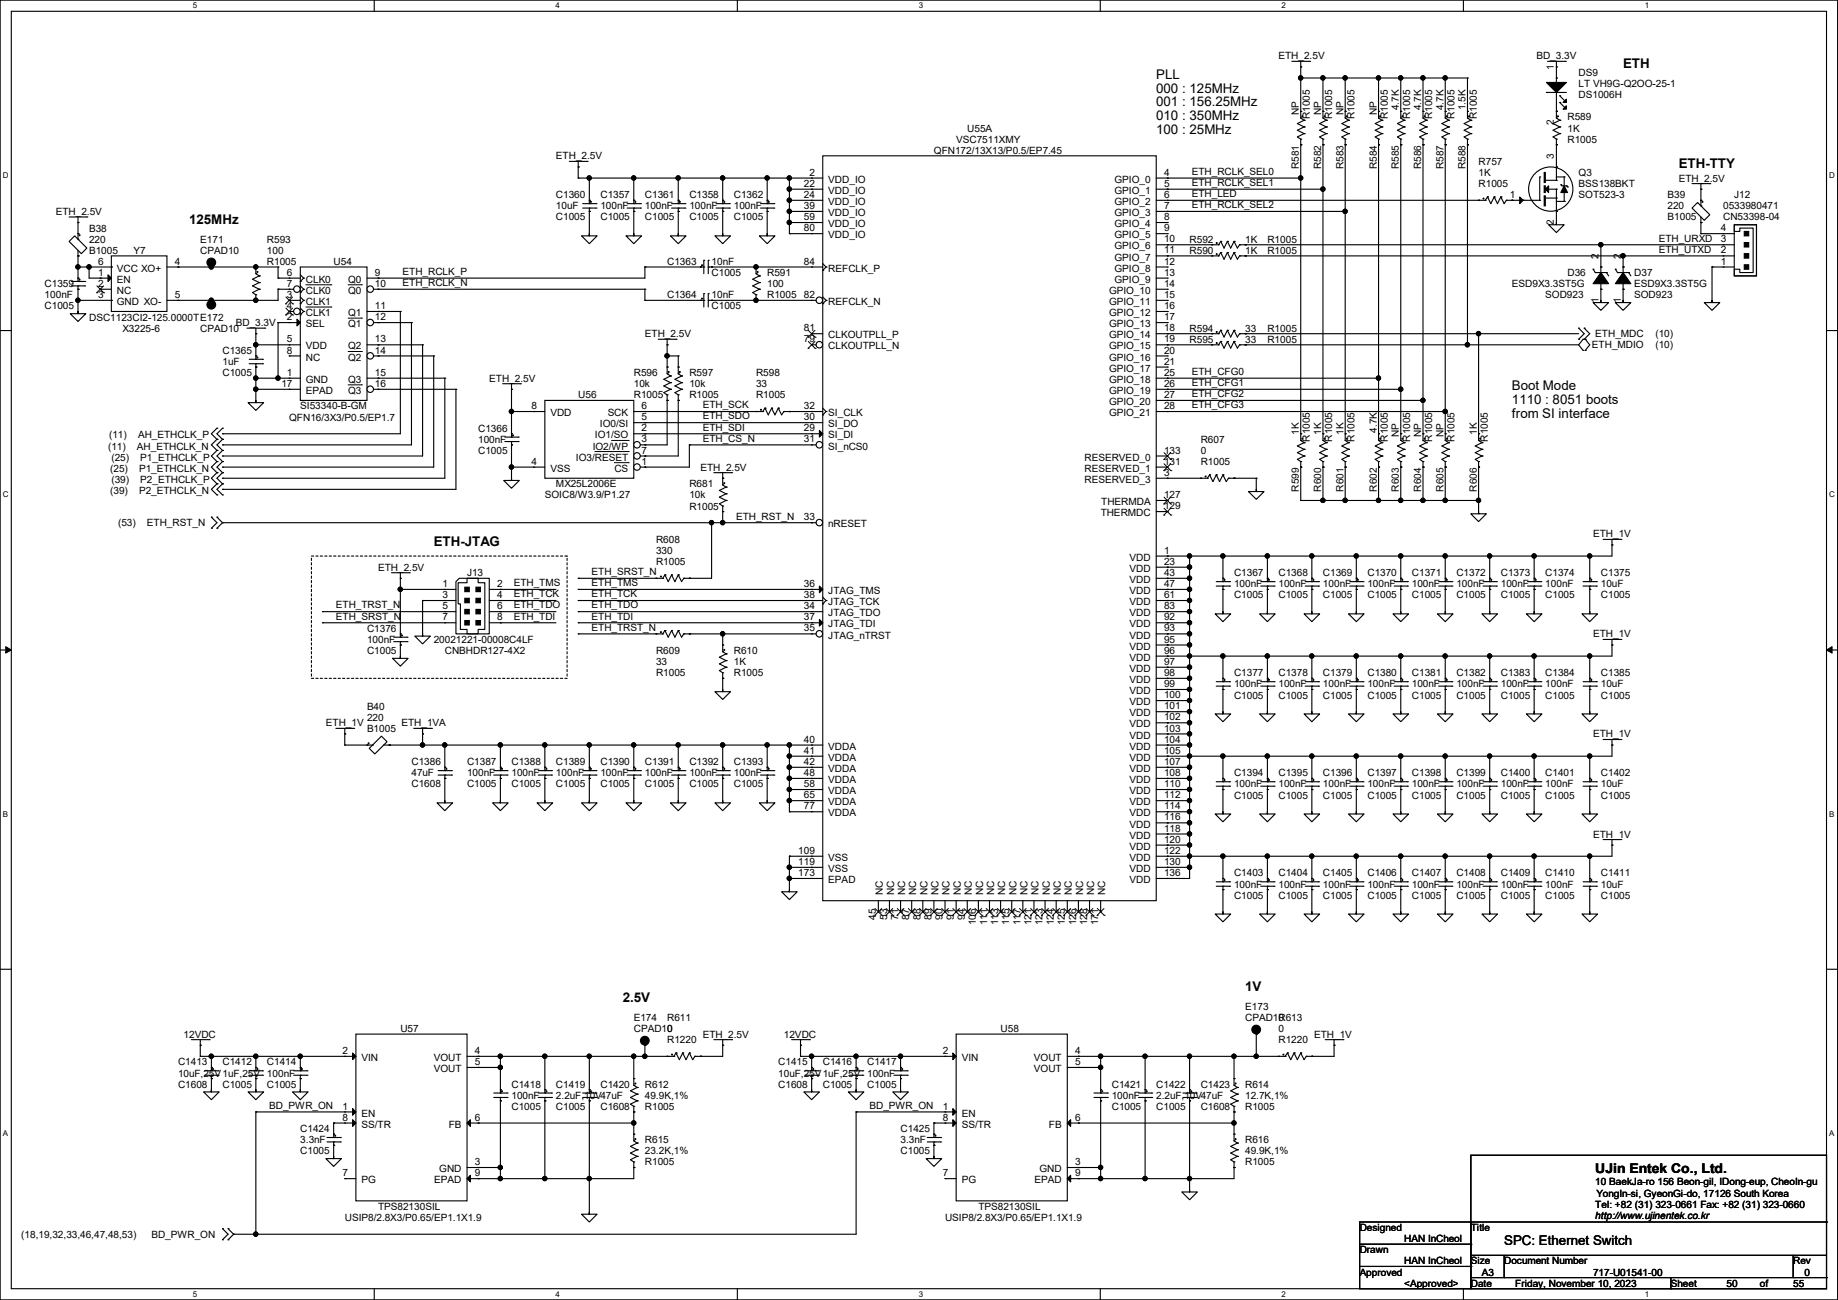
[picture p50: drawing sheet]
<svg xmlns="http://www.w3.org/2000/svg" width="420mm" height="297mm" viewBox="0 0 420 297" stroke-linecap="round" stroke-linejoin="round" font-family="sans-serif">
<defs><g id="words">
<g font-size="3">
<text x="370.9" y="15.6">ETH</text>
<text x="264.2" y="18">PLL</text>
<text x="264.2" y="21.2">000 : 125MHz</text>
<text x="264.2" y="24.3">001 : 156.25MHz</text>
<text x="264.2" y="27.4">010 : 350MHz</text>
<text x="264.2" y="30.6">100 : 25MHz</text>
<text x="383.6" y="38.4">ETH-TTY</text>
<text x="43.2" y="51.1">125MHz</text>
<text x="345.5" y="89.2">Boot Mode</text>
<text x="345.5" y="92.3">1110 : 8051 boots</text>
<text x="345.5" y="95.4">from SI interface</text>
<text x="99.1" y="124.8">ETH-JTAG</text>
<text x="284.5" y="226.4">1V</text>
<text x="142.3" y="228.9">2.5V</text>
<text x="364.5" y="268.1">UJin Entek Co., Ltd.</text>
<text x="343.7" y="284.5">SPC: Ethernet Switch</text>
</g>
<g font-size="2.3">
<text x="292.1" y="13.5">ETH_2.5V</text>
<text x="351.1" y="13.5">BD_3.3V</text>
<text x="355.1" y="16" transform="rotate(-90 355.1 16)">1</text>
<text x="360.7" y="17.4">DS9</text>
<text x="360.7" y="19.9">LT VH9G-Q2OO-25-1</text>
<text x="360.7" y="22.4">DS1006H</text>
<text x="296.8" y="26.2" transform="rotate(-90 296.8 26.2)">NP</text>
<text x="299.3" y="27.2" transform="rotate(-90 299.3 27.2)">R1005</text>
<text x="301.9" y="26.2" transform="rotate(-90 301.9 26.2)">NP</text>
<text x="304.4" y="27.2" transform="rotate(-90 304.4 27.2)">R1005</text>
<text x="307" y="26.2" transform="rotate(-90 307 26.2)">NP</text>
<text x="309.5" y="27.2" transform="rotate(-90 309.5 27.2)">R1005</text>
<text x="314.6" y="26.2" transform="rotate(-90 314.6 26.2)">NP</text>
<text x="317.1" y="27.2" transform="rotate(-90 317.1 27.2)">R1005</text>
<text x="319.7" y="25.2" transform="rotate(-90 319.7 25.2)">4.7K</text>
<text x="322.2" y="27.2" transform="rotate(-90 322.2 27.2)">R1005</text>
<text x="324.7" y="25.2" transform="rotate(-90 324.7 25.2)">4.7K</text>
<text x="327.3" y="27.2" transform="rotate(-90 327.3 27.2)">R1005</text>
<text x="329.8" y="25.2" transform="rotate(-90 329.8 25.2)">4.7K</text>
<text x="332.4" y="27.2" transform="rotate(-90 332.4 27.2)">R1005</text>
<text x="334.9" y="25.2" transform="rotate(-90 334.9 25.2)">1.5K</text>
<text x="337.4" y="27.2" transform="rotate(-90 337.4 27.2)">R1005</text>
<text x="355.1" y="28.5" transform="rotate(-90 355.1 28.5)">2</text>
<text x="358.2" y="27.5">R589</text>
<text x="213.4" y="35.1">QFN172/13X13/P0.5/EP7.45</text>
<text x="218.5" y="32.6">VSC7511XMY</text>
<text x="221" y="30.1">U55A</text>
<text x="358.2" y="30.1">1K</text>
<text x="358.2" y="32.6">R1005</text>
<text x="127" y="36.4">ETH_2.5V</text>
<text x="185" y="40.1">2</text>
<text x="189.3" y="41.7">VDD_IO</text>
<text x="254.7" y="41.7">GPIO_0</text>
<text x="266" y="40.1">4</text>
<text x="272.3" y="40">ETH_RCLK_SEL0</text>
<text x="296.8" y="38.7" transform="rotate(-90 296.8 38.7)">R581</text>
<text x="301.9" y="38.7" transform="rotate(-90 301.9 38.7)">R582</text>
<text x="307" y="38.7" transform="rotate(-90 307 38.7)">R583</text>
<text x="314.6" y="38.7" transform="rotate(-90 314.6 38.7)">R584</text>
<text x="319.7" y="38.7" transform="rotate(-90 319.7 38.7)">R585</text>
<text x="324.7" y="38.7" transform="rotate(-90 324.7 38.7)">R586</text>
<text x="329.8" y="38.7" transform="rotate(-90 329.8 38.7)">R587</text>
<text x="334.9" y="38.7" transform="rotate(-90 334.9 38.7)">R588</text>
<text x="337.9" y="37.7">R757</text>
<text x="337.9" y="40.2">1K</text>
<text x="355.1" y="36.4" transform="rotate(-90 355.1 36.4)">3</text>
<text x="360.7" y="40.2">Q3</text>
<text x="383.6" y="41.5">ETH_2.5V</text>
<text x="127" y="45.3">C1360</text>
<text x="127" y="47.8">10uF</text>
<text x="137.2" y="45.3">C1357</text>
<text x="137.2" y="47.8">100nF</text>
<text x="147.4" y="45.3">C1361</text>
<text x="147.4" y="47.8">100nF</text>
<text x="157.5" y="45.3">C1358</text>
<text x="157.5" y="47.8">100nF</text>
<text x="167.7" y="45.3">C1362</text>
<text x="167.7" y="47.8">100nF</text>
<text x="183.7" y="42.7">22</text>
<text x="183.7" y="45.2">24</text>
<text x="183.7" y="47.8">39</text>
<text x="189.3" y="44.3">VDD_IO</text>
<text x="189.3" y="46.8">VDD_IO</text>
<text x="254.7" y="44.3">GPIO_1</text>
<text x="254.7" y="46.8">GPIO_2</text>
<text x="266" y="42.7">5</text>
<text x="266" y="45.2">6</text>
<text x="266" y="47.8">7</text>
<text x="272.3" y="42.5">ETH_RCLK_SEL1</text>
<text x="272.3" y="47.6">ETH_RCLK_SEL2</text>
<text x="272.3" y="45">ETH_LED</text>
<text x="337.9" y="42.8">R1005</text>
<text x="345" y="45.2">1</text>
<text x="360.7" y="42.8">BSS138BKT</text>
<text x="360.7" y="45.3">SOT523-3</text>
<text x="381" y="45.3">B39</text>
<text x="381" y="47.8">220</text>
<text x="393.7" y="47.8">0533980471</text>
<text x="396.3" y="45.3">J12</text>
<text x="12.7" y="49.1">ETH_2.5V</text>
<text x="20.4" y="52.9">B38</text>
<text x="127" y="50.4">C1005</text>
<text x="137.2" y="50.4">C1005</text>
<text x="147.4" y="50.4">C1005</text>
<text x="157.5" y="50.4">C1005</text>
<text x="167.7" y="50.4">C1005</text>
<text x="183.7" y="52.8">80</text>
<text x="183.7" y="50.3">59</text>
<text x="189.3" y="49.4">VDD_IO</text>
<text x="189.3" y="51.9">VDD_IO</text>
<text x="254.7" y="49.4">GPIO_3</text>
<text x="254.7" y="51.9">GPIO_4</text>
<text x="266" y="50.3">8</text>
<text x="266" y="52.8">9</text>
<text x="355.1" y="51.4" transform="rotate(-90 355.1 51.4)">2</text>
<text x="381" y="50.4">B1005</text>
<text x="393.2" y="52.8">4</text>
<text x="393.7" y="50.4">CN53398-04</text>
<text x="20.4" y="55.5">220</text>
<text x="20.4" y="58">B1005</text>
<text x="30.5" y="58">Y7</text>
<text x="45.8" y="55.5">E171</text>
<text x="45.8" y="58">CPAD10</text>
<text x="61" y="55.5">R593</text>
<text x="61" y="58">100</text>
<text x="189.3" y="54.4">VDD_IO</text>
<text x="254.7" y="54.4">GPIO_5</text>
<text x="254.7" y="57">GPIO_6</text>
<text x="254.7" y="59.5">GPIO_7</text>
<text x="266" y="55.4">10</text>
<text x="266" y="57.9">11</text>
<text x="271.8" y="55.5">R592</text>
<text x="271.8" y="58">R590</text>
<text x="284.5" y="55.5">1K</text>
<text x="284.5" y="58">1K</text>
<text x="289.6" y="55.5">R1005</text>
<text x="289.6" y="58">R1005</text>
<text x="365.2" y="59.2" transform="rotate(-90 365.2 59.2)">2</text>
<text x="370.3" y="59.2" transform="rotate(-90 370.3 59.2)">2</text>
<text x="379" y="57.7">ETH_UTXD</text>
<text x="379" y="55.2">ETH_URXD</text>
<text x="393.2" y="57.9">2</text>
<text x="393.2" y="55.4">3</text>
<text x="10.2" y="65.6">C1359</text>
<text x="22.4" y="60.5">6</text>
<text x="22.4" y="63">1</text>
<text x="22.4" y="65.5">2</text>
<text x="26.7" y="62.1">VCC XO+</text>
<text x="26.7" y="64.6">EN</text>
<text x="39.9" y="60.5">4</text>
<text x="61" y="60.5">R1005</text>
<text x="65.6" y="63">6</text>
<text x="65.6" y="65.5">7</text>
<text x="69.9" y="64.6">CLK0</text>
<text x="76.2" y="60.5">U54</text>
<text x="79.5" y="64.6">Q0</text>
<text x="85.6" y="63">9</text>
<text x="85.6" y="65.5">10</text>
<text x="92" y="62.8">ETH_RCLK_P</text>
<text x="92" y="65.4">ETH_RCLK_N</text>
<text x="152.4" y="60.5">C1363</text>
<text x="162.6" y="60.5">10nF</text>
<text x="162.6" y="63.1">C1005</text>
<text x="175.3" y="63.1">R591</text>
<text x="175.3" y="65.6">100</text>
<text x="183.7" y="60.5">84</text>
<text x="189.3" y="62.1">REFCLK_P</text>
<text x="254.7" y="62.1">GPIO_8</text>
<text x="254.7" y="64.6">GPIO_9</text>
<text x="266" y="65.5">14</text>
<text x="266" y="60.5">12</text>
<text x="266" y="63">13</text>
<text x="345.5" y="65.6">ESD9X3.3ST5G</text>
<text x="358.2" y="63.1">D36</text>
<text x="373.4" y="63.1">D37</text>
<text x="373.4" y="65.6">ESD9X3.3ST5G</text>
<text x="393.2" y="60.5">1</text>
<text x="10.2" y="68.2">100nF</text>
<text x="10.2" y="70.7">C1005</text>
<text x="22.4" y="68.1">3</text>
<text x="26.7" y="69.7">GND XO-</text>
<text x="26.7" y="67.1">NC</text>
<text x="39.9" y="68.1">5</text>
<text x="65.6" y="68.1">3</text>
<text x="65.6" y="70.6">4</text>
<text x="69.9" y="69.7">CLK1</text>
<text x="69.9" y="67.1">CLK0</text>
<text x="79.5" y="67.1">Q0</text>
<text x="85.6" y="70.6">11</text>
<text x="152.4" y="68.2">C1364</text>
<text x="162.6" y="68.2">10nF</text>
<text x="162.6" y="70.7">C1005</text>
<text x="175.3" y="68.2">R1005</text>
<text x="183.7" y="68.1">82</text>
<text x="189.3" y="69.7">REFCLK_N</text>
<text x="253.4" y="67.1">GPIO_10</text>
<text x="253.4" y="69.7">GPIO_11</text>
<text x="266" y="68.1">15</text>
<text x="266" y="70.6">16</text>
<text x="353.1" y="68.2">SOD923</text>
<text x="365.2" y="69.1" transform="rotate(-90 365.2 69.1)">1</text>
<text x="370.3" y="69.1" transform="rotate(-90 370.3 69.1)">1</text>
<text x="373.4" y="68.2">SOD923</text>
<text x="20.4" y="73.2">DSC1123CI2-125.0000TE172</text>
<text x="28" y="75.8">X3225-6</text>
<text x="45.8" y="75.8">CPAD10</text>
<text x="53.9" y="74.5">BD_3.3V</text>
<text x="65.6" y="73.2">2</text>
<text x="69.9" y="74.8">SEL</text>
<text x="69.9" y="72.2">CLK1</text>
<text x="79.5" y="72.2">Q1</text>
<text x="79.5" y="74.8">Q1</text>
<text x="85.6" y="73.2">12</text>
<text x="147.4" y="77">ETH_2.5V</text>
<text x="183.7" y="75.7">81</text>
<text x="189.3" y="77.3">CLKOUTPLL_P</text>
<text x="253.4" y="72.2">GPIO_12</text>
<text x="253.4" y="74.8">GPIO_13</text>
<text x="253.4" y="77.3">GPIO_14</text>
<text x="266" y="73.2">17</text>
<text x="266" y="75.7">18</text>
<text x="271.8" y="75.8">R594</text>
<text x="284.5" y="75.8">33</text>
<text x="289.6" y="75.8">R1005</text>
<text x="364.5" y="77">ETH_MDC</text>
<text x="378.3" y="77">(10)</text>
<text x="50.8" y="80.9">C1365</text>
<text x="50.8" y="83.4">1uF</text>
<text x="65.6" y="78.2">5</text>
<text x="65.6" y="80.8">8</text>
<text x="69.9" y="79.8">VDD</text>
<text x="69.9" y="82.4">NC</text>
<text x="79.5" y="79.8">Q2</text>
<text x="79.5" y="82.4">Q2</text>
<text x="85.6" y="78.2">13</text>
<text x="85.6" y="80.8">14</text>
<text x="183.7" y="78.2">79</text>
<text x="189.3" y="79.8">CLKOUTPLL_N</text>
<text x="253.4" y="79.8">GPIO_15</text>
<text x="253.4" y="82.4">GPIO_16</text>
<text x="266" y="78.2">19</text>
<text x="266" y="80.8">20</text>
<text x="266" y="83.3">21</text>
<text x="271.8" y="78.3">R595</text>
<text x="284.5" y="78.3">33</text>
<text x="289.6" y="78.3">R1005</text>
<text x="363.8" y="79.6">ETH_MDIO</text>
<text x="378.3" y="79.6">(10)</text>
<text x="50.8" y="85.9">C1005</text>
<text x="64.3" y="88.4">17</text>
<text x="65.6" y="85.9">1</text>
<text x="69.9" y="87.5">GND</text>
<text x="79.5" y="87.5">Q3</text>
<text x="85.6" y="85.9">15</text>
<text x="85.6" y="88.4">16</text>
<text x="111.8" y="87.2">ETH_2.5V</text>
<text x="144.8" y="85.9">R596</text>
<text x="144.8" y="88.5">10k</text>
<text x="157.5" y="85.9">R597</text>
<text x="157.5" y="88.5">10k</text>
<text x="172.8" y="85.9">R598</text>
<text x="172.8" y="88.5">33</text>
<text x="253.4" y="84.9">GPIO_17</text>
<text x="253.4" y="87.5">GPIO_18</text>
<text x="266" y="85.9">25</text>
<text x="266" y="88.4">26</text>
<text x="272.3" y="85.7">ETH_CFG0</text>
<text x="272.3" y="88.2">ETH_CFG1</text>
<text x="68.6" y="93.6">SI53340-B-GM</text>
<text x="69.9" y="90">EPAD</text>
<text x="79.5" y="90">Q3</text>
<text x="121.5" y="93.5">8</text>
<text x="125.8" y="95.1">VDD</text>
<text x="132.1" y="91">U56</text>
<text x="138.9" y="95.1">SCK</text>
<text x="144.8" y="91">R1005</text>
<text x="146.6" y="93.5">6</text>
<text x="157.5" y="91">R1005</text>
<text x="160.6" y="93.3">ETH_SCK</text>
<text x="160.6" y="95.8">ETH_SDO</text>
<text x="172.8" y="91">R1005</text>
<text x="183.7" y="93.5">32</text>
<text x="189.3" y="95.1">SI_CLK</text>
<text x="253.4" y="90">GPIO_19</text>
<text x="253.4" y="92.5">GPIO_20</text>
<text x="253.4" y="95.1">GPIO_21</text>
<text x="266" y="90.9">27</text>
<text x="266" y="93.5">28</text>
<text x="272.3" y="90.8">ETH_CFG2</text>
<text x="272.3" y="93.3">ETH_CFG3</text>
<text x="24.9" y="100.2">(11)</text>
<text x="31.5" y="100.2">AH_ETHCLK_P</text>
<text x="66.1" y="96.1">QFN16/3X3/P0.5/EP1.7</text>
<text x="109.3" y="98.6">C1366</text>
<text x="109.3" y="101.2">100nF</text>
<text x="135.9" y="100.2">IO1/SO</text>
<text x="137.1" y="97.6">IO0/SI</text>
<text x="146.6" y="101.1">3</text>
<text x="146.6" y="98.6">2</text>
<text x="146.6" y="96">5</text>
<text x="160.6" y="98.4">ETH_SDI</text>
<text x="160.6" y="100.9">ETH_CS_N</text>
<text x="183.7" y="98.6">29</text>
<text x="183.7" y="96">30</text>
<text x="183.7" y="101.1">31</text>
<text x="189.3" y="100.2">SI_DI</text>
<text x="189.3" y="97.6">SI_DO</text>
<text x="274.4" y="101.2">R607</text>
<text x="296.8" y="99.4" transform="rotate(-90 296.8 99.4)">1K</text>
<text x="299.3" y="100.9" transform="rotate(-90 299.3 100.9)">R1005</text>
<text x="301.9" y="99.4" transform="rotate(-90 301.9 99.4)">1K</text>
<text x="304.4" y="100.9" transform="rotate(-90 304.4 100.9)">R1005</text>
<text x="307" y="99.4" transform="rotate(-90 307 99.4)">1K</text>
<text x="309.5" y="100.9" transform="rotate(-90 309.5 100.9)">R1005</text>
<text x="314.6" y="98.8" transform="rotate(-90 314.6 98.8)">4.7K</text>
<text x="317.1" y="100.9" transform="rotate(-90 317.1 100.9)">R1005</text>
<text x="319.7" y="99.9" transform="rotate(-90 319.7 99.9)">NP</text>
<text x="322.2" y="100.9" transform="rotate(-90 322.2 100.9)">R1005</text>
<text x="324.7" y="99.9" transform="rotate(-90 324.7 99.9)">NP</text>
<text x="327.3" y="100.9" transform="rotate(-90 327.3 100.9)">R1005</text>
<text x="329.8" y="99.9" transform="rotate(-90 329.8 99.9)">NP</text>
<text x="332.4" y="100.9" transform="rotate(-90 332.4 100.9)">R1005</text>
<text x="337.4" y="99.4" transform="rotate(-90 337.4 99.4)">1K</text>
<text x="340" y="100.9" transform="rotate(-90 340 100.9)">R1005</text>
<text x="24.7" y="102.7">(11)</text>
<text x="25.2" y="107.8">(25)</text>
<text x="25.4" y="105.2">(25)</text>
<text x="31.3" y="102.7">AH_ETHCLK_N</text>
<text x="31.8" y="107.8">P1_ETHCLK_N</text>
<text x="32" y="105.2">P1_ETHCLK_P</text>
<text x="109.3" y="103.7">C1005</text>
<text x="121.5" y="106.2">4</text>
<text x="125.8" y="107.8">VSS</text>
<text x="131.6" y="105.2">IO3/RESET</text>
<text x="135.4" y="102.7">IO2/WP</text>
<text x="140.4" y="107.8">CS</text>
<text x="146.6" y="106.2">1</text>
<text x="146.6" y="103.6">7</text>
<text x="160.1" y="107.5">ETH_2.5V</text>
<text x="189.3" y="102.7">SI_nCS0</text>
<text x="247.8" y="105.2">RESERVED_0</text>
<text x="247.8" y="107.8">RESERVED_1</text>
<text x="266" y="103.6">133</text>
<text x="266" y="106.2">131</text>
<text x="274.4" y="103.7">0</text>
<text x="274.4" y="106.3">R1005</text>
<text x="25.2" y="112.9">(39)</text>
<text x="25.4" y="110.3">(39)</text>
<text x="31.8" y="112.9">P2_ETHCLK_N</text>
<text x="32" y="110.3">P2_ETHCLK_P</text>
<text x="124.5" y="113.9">SOIC8/W3.9/P1.27</text>
<text x="127" y="111.3">MX25L2006E</text>
<text x="157.5" y="111.3">R681</text>
<text x="157.5" y="113.9">10k</text>
<text x="247.8" y="110.3">RESERVED_3</text>
<text x="266" y="113.8">127</text>
<text x="266" y="108.7">3</text>
<text x="296.8" y="112.3" transform="rotate(-90 296.8 112.3)">R599</text>
<text x="301.9" y="112.3" transform="rotate(-90 301.9 112.3)">R600</text>
<text x="307" y="112.3" transform="rotate(-90 307 112.3)">R601</text>
<text x="314.6" y="112.3" transform="rotate(-90 314.6 112.3)">R602</text>
<text x="319.7" y="112.3" transform="rotate(-90 319.7 112.3)">R603</text>
<text x="324.7" y="112.3" transform="rotate(-90 324.7 112.3)">R604</text>
<text x="329.8" y="112.3" transform="rotate(-90 329.8 112.3)">R605</text>
<text x="337.4" y="112.3" transform="rotate(-90 337.4 112.3)">R606</text>
<text x="157.5" y="116.4">R1005</text>
<text x="168.2" y="118.7">ETH_RST_N</text>
<text x="183.7" y="118.9">33</text>
<text x="251.5" y="117.9">THERMDC</text>
<text x="251.6" y="115.4">THERMDA</text>
<text x="266" y="116.3">129</text>
<text x="27" y="120.2">(53)</text>
<text x="33.6" y="120.2">ETH_RST_N</text>
<text x="149.9" y="124">R608</text>
<text x="189.3" y="120.5">nRESET</text>
<text x="364" y="122.8">ETH_1V</text>
<text x="86.4" y="130.4">ETH_2.5V</text>
<text x="106.7" y="131.7">J13</text>
<text x="135.2" y="131.4">ETH_SRST_N</text>
<text x="149.9" y="126.6">330</text>
<text x="149.9" y="129.1">R1005</text>
<text x="258.1" y="128.1">VDD</text>
<text x="258.1" y="130.6">VDD</text>
<text x="266" y="126.5">1</text>
<text x="266" y="129">23</text>
<text x="266" y="131.6">43</text>
<text x="282" y="131.7">C1367</text>
<text x="292.1" y="131.7">C1368</text>
<text x="302.3" y="131.7">C1369</text>
<text x="312.5" y="131.7">C1370</text>
<text x="322.6" y="131.7">C1371</text>
<text x="332.8" y="131.7">C1372</text>
<text x="342.9" y="131.7">C1373</text>
<text x="353.1" y="131.7">C1374</text>
<text x="365.8" y="131.7">C1375</text>
<text x="101.1" y="134.1">1</text>
<text x="101.1" y="136.7">3</text>
<text x="113.6" y="134.1">2</text>
<text x="113.6" y="136.7">4</text>
<text x="117.4" y="133.9">ETH_TMS</text>
<text x="117.4" y="136.5">ETH_TCK</text>
<text x="135.2" y="133.9">ETH_TMS</text>
<text x="135.2" y="136.5">ETH_TCK</text>
<text x="183.7" y="136.7">38</text>
<text x="183.7" y="134.1">36</text>
<text x="189.3" y="135.7">JTAG_TMS</text>
<text x="258.1" y="133.2">VDD</text>
<text x="258.1" y="135.7">VDD</text>
<text x="266" y="134.1">47</text>
<text x="266" y="136.7">61</text>
<text x="282" y="134.2">100nF</text>
<text x="282" y="136.7">C1005</text>
<text x="292.1" y="134.2">100nF</text>
<text x="292.1" y="136.7">C1005</text>
<text x="302.3" y="134.2">100nF</text>
<text x="302.3" y="136.7">C1005</text>
<text x="312.5" y="134.2">100nF</text>
<text x="312.5" y="136.7">C1005</text>
<text x="322.6" y="134.2">100nF</text>
<text x="322.6" y="136.7">C1005</text>
<text x="332.8" y="134.2">100nF</text>
<text x="332.8" y="136.7">C1005</text>
<text x="342.9" y="134.2">100nF</text>
<text x="342.9" y="136.7">C1005</text>
<text x="353.1" y="134.2">100nF</text>
<text x="353.1" y="136.7">C1005</text>
<text x="365.8" y="134.2">10uF</text>
<text x="365.8" y="136.7">C1005</text>
<text x="76.8" y="139">ETH_TRST_N</text>
<text x="76.8" y="141.6">ETH_SRST_N</text>
<text x="101.1" y="139.2">5</text>
<text x="101.1" y="141.7">7</text>
<text x="113.6" y="139.2">6</text>
<text x="113.6" y="141.7">8</text>
<text x="117.4" y="139">ETH_TDO</text>
<text x="117.4" y="141.6">ETH_TDI</text>
<text x="135.2" y="139">ETH_TDO</text>
<text x="135.2" y="141.6">ETH_TDI</text>
<text x="183.7" y="139.2">34</text>
<text x="183.7" y="141.7">37</text>
<text x="189.3" y="138.3">JTAG_TCK</text>
<text x="189.3" y="140.8">JTAG_TDO</text>
<text x="189.3" y="143.3">JTAG_TDI</text>
<text x="258.1" y="138.3">VDD</text>
<text x="258.1" y="140.8">VDD</text>
<text x="258.1" y="143.3">VDD</text>
<text x="266" y="139.2">83</text>
<text x="266" y="141.7">92</text>
<text x="83.9" y="144.4">C1376</text>
<text x="83.9" y="146.9">100nF</text>
<text x="83.9" y="149.4">C1005</text>
<text x="99.1" y="146.9">20021221-00008C4LF</text>
<text x="101.6" y="149.4">CNBHDR127-4X2</text>
<text x="135.2" y="144.1">ETH_TRST_N</text>
<text x="149.9" y="149.4">R609</text>
<text x="167.7" y="149.4">R610</text>
<text x="183.7" y="144.3">35</text>
<text x="189.3" y="145.9">JTAG_nTRST</text>
<text x="258.1" y="145.9">VDD</text>
<text x="258.1" y="148.4">VDD</text>
<text x="266" y="144.3">93</text>
<text x="266" y="146.8">95</text>
<text x="266" y="149.4">96</text>
<text x="364" y="145.6">ETH_1V</text>
<text x="149.9" y="152">33</text>
<text x="149.9" y="154.5">R1005</text>
<text x="167.7" y="152">1K</text>
<text x="167.7" y="154.5">R1005</text>
<text x="258.1" y="151">VDD</text>
<text x="258.1" y="153.5">VDD</text>
<text x="266" y="154.4">98</text>
<text x="266" y="151.9">97</text>
<text x="282" y="154.5">C1377</text>
<text x="292.1" y="154.5">C1378</text>
<text x="302.3" y="154.5">C1379</text>
<text x="312.5" y="154.5">C1380</text>
<text x="322.6" y="154.5">C1381</text>
<text x="332.8" y="154.5">C1382</text>
<text x="342.9" y="154.5">C1383</text>
<text x="353.1" y="154.5">C1384</text>
<text x="365.8" y="154.5">C1385</text>
<text x="258.1" y="156">VDD</text>
<text x="258.1" y="158.6">VDD</text>
<text x="258.1" y="161.1">VDD</text>
<text x="266" y="157">99</text>
<text x="266" y="159.5">100</text>
<text x="282" y="157.1">100nF</text>
<text x="282" y="159.6">C1005</text>
<text x="292.1" y="157.1">100nF</text>
<text x="292.1" y="159.6">C1005</text>
<text x="302.3" y="157.1">100nF</text>
<text x="302.3" y="159.6">C1005</text>
<text x="312.5" y="157.1">100nF</text>
<text x="312.5" y="159.6">C1005</text>
<text x="322.6" y="157.1">100nF</text>
<text x="322.6" y="159.6">C1005</text>
<text x="332.8" y="157.1">100nF</text>
<text x="332.8" y="159.6">C1005</text>
<text x="342.9" y="157.1">100nF</text>
<text x="342.9" y="159.6">C1005</text>
<text x="353.1" y="157.1">100nF</text>
<text x="353.1" y="159.6">C1005</text>
<text x="365.8" y="157.1">10uF</text>
<text x="365.8" y="159.6">C1005</text>
<text x="74.5" y="165.9">ETH_1V</text>
<text x="83.9" y="162.1">B40</text>
<text x="83.9" y="164.7">220</text>
<text x="83.9" y="167.2">B1005</text>
<text x="91.7" y="165.9">ETH_1VA</text>
<text x="258.1" y="163.7">VDD</text>
<text x="258.1" y="166.2">VDD</text>
<text x="266" y="162.1">101</text>
<text x="266" y="164.6">102</text>
<text x="266" y="167.1">103</text>
<text x="183.7" y="169.7">40</text>
<text x="183.7" y="172.2">41</text>
<text x="189.3" y="171.3">VDDA</text>
<text x="189.3" y="173.8">VDDA</text>
<text x="258.1" y="168.7">VDD</text>
<text x="258.1" y="171.3">VDD</text>
<text x="258.1" y="173.8">VDD</text>
<text x="266" y="169.7">104</text>
<text x="266" y="172.2">105</text>
<text x="364" y="168.5">ETH_1V</text>
<text x="94" y="174.8">C1386</text>
<text x="94" y="177.4">47uF</text>
<text x="94" y="179.9">C1608</text>
<text x="106.7" y="174.8">C1387</text>
<text x="106.7" y="177.4">100nF</text>
<text x="106.7" y="179.9">C1005</text>
<text x="116.9" y="174.8">C1388</text>
<text x="116.9" y="177.4">100nF</text>
<text x="116.9" y="179.9">C1005</text>
<text x="127" y="174.8">C1389</text>
<text x="127" y="177.4">100nF</text>
<text x="127" y="179.9">C1005</text>
<text x="137.2" y="174.8">C1390</text>
<text x="137.2" y="177.4">100nF</text>
<text x="137.2" y="179.9">C1005</text>
<text x="147.4" y="174.8">C1391</text>
<text x="147.4" y="177.4">100nF</text>
<text x="147.4" y="179.9">C1005</text>
<text x="157.5" y="174.8">C1392</text>
<text x="157.5" y="177.4">100nF</text>
<text x="157.5" y="179.9">C1005</text>
<text x="167.7" y="174.8">C1393</text>
<text x="167.7" y="177.4">100nF</text>
<text x="167.7" y="179.9">C1005</text>
<text x="183.7" y="174.8">42</text>
<text x="183.7" y="177.3">48</text>
<text x="183.7" y="179.8">58</text>
<text x="189.3" y="176.4">VDDA</text>
<text x="189.3" y="178.9">VDDA</text>
<text x="258.1" y="176.4">VDD</text>
<text x="258.1" y="178.9">VDD</text>
<text x="266" y="174.8">107</text>
<text x="266" y="177.3">108</text>
<text x="266" y="179.8">110</text>
<text x="282" y="177.4">C1394</text>
<text x="282" y="179.9">100nF</text>
<text x="292.1" y="177.4">C1395</text>
<text x="292.1" y="179.9">100nF</text>
<text x="302.3" y="177.4">C1396</text>
<text x="302.3" y="179.9">100nF</text>
<text x="312.5" y="177.4">C1397</text>
<text x="312.5" y="179.9">100nF</text>
<text x="322.6" y="177.4">C1398</text>
<text x="322.6" y="179.9">100nF</text>
<text x="332.8" y="177.4">C1399</text>
<text x="332.8" y="179.9">100nF</text>
<text x="342.9" y="177.4">C1400</text>
<text x="342.9" y="179.9">100nF</text>
<text x="353.1" y="177.4">C1401</text>
<text x="353.1" y="179.9">100nF</text>
<text x="365.8" y="177.4">C1402</text>
<text x="365.8" y="179.9">10uF</text>
<text x="183.7" y="182.4">65</text>
<text x="183.7" y="184.9">77</text>
<text x="189.3" y="181.4">VDDA</text>
<text x="189.3" y="184">VDDA</text>
<text x="258.1" y="181.4">VDD</text>
<text x="258.1" y="184">VDD</text>
<text x="266" y="182.4">112</text>
<text x="266" y="184.9">114</text>
<text x="282" y="182.5">C1005</text>
<text x="292.1" y="182.5">C1005</text>
<text x="302.3" y="182.5">C1005</text>
<text x="312.5" y="182.5">C1005</text>
<text x="322.6" y="182.5">C1005</text>
<text x="332.8" y="182.5">C1005</text>
<text x="342.9" y="182.5">C1005</text>
<text x="353.1" y="182.5">C1005</text>
<text x="365.8" y="182.5">C1005</text>
<text x="189.3" y="186.5">VDDA</text>
<text x="258.1" y="186.5">VDD</text>
<text x="258.1" y="189.1">VDD</text>
<text x="258.1" y="191.6">VDD</text>
<text x="266" y="187.5">116</text>
<text x="266" y="190">118</text>
<text x="364" y="191.3">ETH_1V</text>
<text x="182.4" y="195.1">109</text>
<text x="182.4" y="197.6">119</text>
<text x="189.3" y="196.7">VSS</text>
<text x="258.1" y="194.1">VDD</text>
<text x="258.1" y="196.7">VDD</text>
<text x="266" y="192.5">120</text>
<text x="266" y="195.1">122</text>
<text x="266" y="197.6">130</text>
<text x="182.4" y="200.2">173</text>
<text x="189.3" y="201.8">EPAD</text>
<text x="189.3" y="199.2">VSS</text>
<text x="258.1" y="199.2">VDD</text>
<text x="258.1" y="201.8">VDD</text>
<text x="266" y="200.2">136</text>
<text x="282" y="200.2">C1403</text>
<text x="282" y="202.8">100nF</text>
<text x="292.1" y="200.2">C1404</text>
<text x="292.1" y="202.8">100nF</text>
<text x="302.3" y="200.2">C1405</text>
<text x="302.3" y="202.8">100nF</text>
<text x="312.5" y="200.2">C1406</text>
<text x="312.5" y="202.8">100nF</text>
<text x="322.6" y="200.2">C1407</text>
<text x="322.6" y="202.8">100nF</text>
<text x="332.8" y="200.2">C1408</text>
<text x="332.8" y="202.8">100nF</text>
<text x="342.9" y="200.2">C1409</text>
<text x="342.9" y="202.8">100nF</text>
<text x="353.1" y="200.2">C1410</text>
<text x="353.1" y="202.8">100nF</text>
<text x="365.8" y="200.2">C1411</text>
<text x="365.8" y="202.8">10uF</text>
<text x="201.8" y="204.5" transform="rotate(-90 201.8 204.5)">NC</text>
<text x="204.3" y="204.5" transform="rotate(-90 204.3 204.5)">NC</text>
<text x="206.8" y="204.5" transform="rotate(-90 206.8 204.5)">NC</text>
<text x="209.4" y="204.5" transform="rotate(-90 209.4 204.5)">NC</text>
<text x="211.9" y="204.5" transform="rotate(-90 211.9 204.5)">NC</text>
<text x="214.5" y="204.5" transform="rotate(-90 214.5 204.5)">NC</text>
<text x="217" y="204.5" transform="rotate(-90 217 204.5)">NC</text>
<text x="219.5" y="204.5" transform="rotate(-90 219.5 204.5)">NC</text>
<text x="222.1" y="204.5" transform="rotate(-90 222.1 204.5)">NC</text>
<text x="224.6" y="204.5" transform="rotate(-90 224.6 204.5)">NC</text>
<text x="227.2" y="204.5" transform="rotate(-90 227.2 204.5)">NC</text>
<text x="229.7" y="204.5" transform="rotate(-90 229.7 204.5)">NC</text>
<text x="232.2" y="204.5" transform="rotate(-90 232.2 204.5)">NC</text>
<text x="234.8" y="204.5" transform="rotate(-90 234.8 204.5)">NC</text>
<text x="237.3" y="204.5" transform="rotate(-90 237.3 204.5)">NC</text>
<text x="239.9" y="204.5" transform="rotate(-90 239.9 204.5)">NC</text>
<text x="242.4" y="204.5" transform="rotate(-90 242.4 204.5)">NC</text>
<text x="244.9" y="204.5" transform="rotate(-90 244.9 204.5)">NC</text>
<text x="247.5" y="204.5" transform="rotate(-90 247.5 204.5)">NC</text>
<text x="250" y="204.5" transform="rotate(-90 250 204.5)">NC</text>
<text x="252.6" y="204.5" transform="rotate(-90 252.6 204.5)">NC</text>
<text x="282" y="205.3">C1005</text>
<text x="292.1" y="205.3">C1005</text>
<text x="302.3" y="205.3">C1005</text>
<text x="312.5" y="205.3">C1005</text>
<text x="322.6" y="205.3">C1005</text>
<text x="332.8" y="205.3">C1005</text>
<text x="342.9" y="205.3">C1005</text>
<text x="353.1" y="205.3">C1005</text>
<text x="365.8" y="205.3">C1005</text>
<text x="200.2" y="210.1" transform="rotate(-90 200.2 210.1)">45</text>
<text x="202.7" y="210.1" transform="rotate(-90 202.7 210.1)">53</text>
<text x="205.2" y="210.1" transform="rotate(-90 205.2 210.1)">71</text>
<text x="207.8" y="210.1" transform="rotate(-90 207.8 210.1)">87</text>
<text x="210.3" y="210.1" transform="rotate(-90 210.3 210.1)">88</text>
<text x="212.9" y="210.1" transform="rotate(-90 212.9 210.1)">89</text>
<text x="215.4" y="210.1" transform="rotate(-90 215.4 210.1)">90</text>
<text x="217.9" y="210.1" transform="rotate(-90 217.9 210.1)">91</text>
<text x="220.5" y="210.1" transform="rotate(-90 220.5 210.1)">94</text>
<text x="223" y="211.4" transform="rotate(-90 223 211.4)">106</text>
<text x="225.5" y="211.4" transform="rotate(-90 225.5 211.4)">111</text>
<text x="228.1" y="211.4" transform="rotate(-90 228.1 211.4)">113</text>
<text x="230.6" y="211.4" transform="rotate(-90 230.6 211.4)">115</text>
<text x="233.2" y="211.4" transform="rotate(-90 233.2 211.4)">117</text>
<text x="235.7" y="211.4" transform="rotate(-90 235.7 211.4)">121</text>
<text x="238.3" y="211.4" transform="rotate(-90 238.3 211.4)">123</text>
<text x="240.8" y="211.4" transform="rotate(-90 240.8 211.4)">124</text>
<text x="243.3" y="211.4" transform="rotate(-90 243.3 211.4)">125</text>
<text x="245.9" y="211.4" transform="rotate(-90 245.9 211.4)">126</text>
<text x="248.4" y="211.4" transform="rotate(-90 248.4 211.4)">128</text>
<text x="251" y="211.4" transform="rotate(-90 251 211.4)">171</text>
<text x="144.8" y="233.3">E174</text>
<text x="152.4" y="233.3">R611</text>
<text x="284.5" y="230.7">E173</text>
<text x="284.5" y="233.3">CPAD10</text>
<text x="292.1" y="233.3">R613</text>
<text x="42" y="237.1">12VDC</text>
<text x="91.5" y="235.8">U57</text>
<text x="144.8" y="235.8">CPAD10</text>
<text x="152.4" y="235.8">0</text>
<text x="152.4" y="238.3">R1220</text>
<text x="160.6" y="237.1">ETH_2.5V</text>
<text x="179.1" y="237.1">12VDC</text>
<text x="228.6" y="235.8">U58</text>
<text x="292.1" y="235.8">0</text>
<text x="292.1" y="238.3">R1220</text>
<text x="300.3" y="237.1">ETH_1V</text>
<text x="40.7" y="243.4">C1413</text>
<text x="40.7" y="246">10uF,25V1uF,25V 100nF</text>
<text x="50.8" y="243.4">C1412</text>
<text x="61" y="243.4">C1414</text>
<text x="78.3" y="240.8">2</text>
<text x="82.6" y="242.4">VIN</text>
<text x="99.1" y="242.4">VOUT</text>
<text x="99.1" y="244.9">VOUT</text>
<text x="108.5" y="240.8">4</text>
<text x="108.5" y="243.3">5</text>
<text x="177.8" y="243.4">C1415</text>
<text x="177.8" y="246">10uF,25V1uF,25V 100nF</text>
<text x="188" y="243.4">C1416</text>
<text x="198.2" y="243.4">C1417</text>
<text x="215.4" y="240.8">2</text>
<text x="219.8" y="242.4">VIN</text>
<text x="236.3" y="242.4">VOUT</text>
<text x="236.3" y="244.9">VOUT</text>
<text x="245.7" y="240.8">4</text>
<text x="245.7" y="243.3">5</text>
<text x="40.7" y="248.5">C1608</text>
<text x="50.8" y="248.5">C1005</text>
<text x="61" y="248.5">C1005</text>
<text x="116.9" y="248.5">C1418</text>
<text x="116.9" y="251">100nF</text>
<text x="127" y="248.5">C1419</text>
<text x="127" y="251">2.2uF,10V47uF</text>
<text x="137.2" y="248.5">C1420</text>
<text x="147.4" y="248.5">R612</text>
<text x="147.4" y="251">49.9K,1%</text>
<text x="177.8" y="248.5">C1608</text>
<text x="188" y="248.5">C1005</text>
<text x="198.2" y="248.5">C1005</text>
<text x="254" y="248.5">C1421</text>
<text x="254" y="251">100nF</text>
<text x="264.2" y="248.5">C1422</text>
<text x="264.2" y="251">2.2uF,10V47uF</text>
<text x="274.4" y="248.5">C1423</text>
<text x="284.5" y="248.5">R614</text>
<text x="284.5" y="251">12.7K,1%</text>
<text x="61.5" y="253.3">BD_PWR_ON</text>
<text x="78.3" y="253.5">1</text>
<text x="78.3" y="256">8</text>
<text x="82.6" y="255.1">EN</text>
<text x="82.6" y="257.6">SS/TR</text>
<text x="102.5" y="257.6">FB</text>
<text x="108.5" y="256">6</text>
<text x="116.9" y="253.6">C1005</text>
<text x="127" y="253.6">C1005</text>
<text x="137.2" y="253.6">C1608</text>
<text x="147.4" y="253.6">R1005</text>
<text x="198.7" y="253.3">BD_PWR_ON</text>
<text x="215.4" y="253.5">1</text>
<text x="215.4" y="256">8</text>
<text x="219.8" y="255.1">EN</text>
<text x="219.8" y="257.6">SS/TR</text>
<text x="239.7" y="257.6">FB</text>
<text x="245.7" y="256">6</text>
<text x="254" y="253.6">C1005</text>
<text x="264.2" y="253.6">C1005</text>
<text x="274.4" y="253.6">C1608</text>
<text x="284.5" y="253.6">R1005</text>
<text x="68.6" y="258.7">C1424</text>
<text x="68.6" y="261.2">3.3nF</text>
<text x="68.6" y="263.7">C1005</text>
<text x="147.4" y="261.2">R615</text>
<text x="147.4" y="263.7">23.2K,1%</text>
<text x="205.8" y="258.7">C1425</text>
<text x="205.8" y="261.2">3.3nF</text>
<text x="205.8" y="263.7">C1005</text>
<text x="284.5" y="261.2">R616</text>
<text x="284.5" y="263.7">49.9K,1%</text>
<text x="78.3" y="268.7">7</text>
<text x="100.4" y="267.8">GND</text>
<text x="108.5" y="266.2">3</text>
<text x="108.5" y="268.7">9</text>
<text x="147.4" y="266.3">R1005</text>
<text x="215.4" y="268.7">7</text>
<text x="237.5" y="267.8">GND</text>
<text x="245.7" y="266.2">3</text>
<text x="245.7" y="268.7">9</text>
<text x="284.5" y="266.3">R1005</text>
<text x="82.6" y="270.3">PG</text>
<text x="99.2" y="270.3">EPAD</text>
<text x="219.8" y="270.3">PG</text>
<text x="236.4" y="270.3">EPAD</text>
<text x="364.5" y="270.8">10 BaekJa-ro 156 Beon-gil, IDong-eup, CheoIn-gu</text>
<text x="364.5" y="275.9">Tel: +82 (31) 323-0661 Fax: +82 (31) 323-0660</text>
<text x="364.8" y="273.4">YongIn-si, GyeonGi-do, 17126 South Korea</text>
<text x="78.8" y="279">USIP8/2.8X3/P0.65/EP1.1X1.9</text>
<text x="86.4" y="276.4">TPS82130SIL</text>
<text x="215.9" y="279">USIP8/2.8X3/P0.65/EP1.1X1.9</text>
<text x="223.6" y="276.4">TPS82130SIL</text>
<text x="310.7" y="281.3">Designed</text>
<text x="336.1" y="281.3">Title</text>
<text x="364.5" y="278.5">http://www.ujinentek.co.kr</text>
<text x="4.9" y="282.8">(18,19,32,33,46,47,48,53)</text>
<text x="34.6" y="282.8">BD_PWR_ON</text>
<text x="310.7" y="286.3">Drawn</text>
<text x="320.8" y="283.8">HAN InCheol</text>
<text x="310.7" y="291.4">Approved</text>
<text x="320.8" y="294">&lt;Approved&gt;</text>
<text x="320.8" y="288.9">HAN InCheol</text>
<text x="336.1" y="288.9">Size</text>
<text x="336.1" y="294">Date</text>
<text x="338.6" y="291.4">A3</text>
<text x="343.7" y="288.9">Document Number</text>
<text x="346.2" y="294">Friday, November 10, 2023</text>
<text x="364" y="291.4">717-U01541-00</text>
<text x="381.8" y="294">Sheet</text>
<text x="394.5" y="294">50</text>
<text x="402.1" y="294">of</text>
<text x="409.7" y="288.9">Rev</text>
<text x="409.7" y="294">55</text>
<text x="412.3" y="291.4">0</text>
</g>
<g font-size="1.8">
<text x="44" y="1.9">5</text>
<text x="127" y="1.9">4</text>
<text x="209.9" y="1.9">3</text>
<text x="292.9" y="1.9">2</text>
<text x="375.8" y="1.9">1</text>
<text x=".7" y="40.6">D</text>
<text x="418" y="40.6">D</text>
<text x=".7" y="113.6">C</text>
<text x="418" y="113.6">C</text>
<text x=".7" y="186.6">B</text>
<text x="418" y="186.6">B</text>
<text x=".7" y="259.5">A</text>
<text x="418" y="259.5">A</text>
<text x="44" y="296.3">5</text>
<text x="127" y="296.3">4</text>
<text x="209.9" y="296.3">3</text>
<text x="292.9" y="296.3">2</text>
<text x="375.8" y="296.3">1</text>
</g>
</g></defs>
<path d="M0 0h419.9v297h-419.9zM2.6 2.6h414.8v291.8h-414.8z" fill="none" stroke="#000" stroke-width=".25"/>
<g fill="#fff">
<path d="M44 .3h1v2h-1z"/>
<path d="M44 294.7h1v2h-1z"/>
</g>
<path d="M85.5 0v2.6M85.5 294.4v2.6" fill="none" stroke="#000" stroke-width=".25"/>
<g fill="#fff">
<path d="M127 .3h.9v2h-.9z"/>
<path d="M127 294.7h.9v2h-.9z"/>
</g>
<path d="M168.5 0v2.6M168.5 294.4v2.6" fill="none" stroke="#000" stroke-width=".25"/>
<g fill="#fff">
<path d="M209.9 .3h1v2h-1z"/>
<path d="M209.9 294.7h1v2h-1z"/>
</g>
<path d="M251.4 0v2.6M251.4 294.4v2.6" fill="none" stroke="#000" stroke-width=".25"/>
<g fill="#fff">
<path d="M292.9 .3h.9v2h-.9z"/>
<path d="M292.9 294.7h.9v2h-.9z"/>
</g>
<path d="M334.4 0v2.6M334.4 294.4v2.6" fill="none" stroke="#000" stroke-width=".25"/>
<g fill="#fff">
<path d="M375.8 .3h1v2h-1z"/>
<path d="M375.8 294.7h1v2h-1z"/>
<path d="M.7 39h1.2v2h-1.2z"/>
<path d="M418 39h1.3v2h-1.3z"/>
<path d="M.7 112h1.2v2h-1.2z"/>
<path d="M418 112h1.3v2h-1.3z"/>
</g>
<path d="M0 75.5h2.6M417.4 75.5h2.5" fill="none" stroke="#000" stroke-width=".25"/>
<g fill="#fff">
<path d="M.7 185h1.2v1.9h-1.2z"/>
<path d="M418 185h1.2v1.9h-1.2z"/>
</g>
<path d="M0 148.5h2.6M417.4 148.5h2.5" fill="none" stroke="#000" stroke-width=".25"/>
<path d="M1.3 147.7l1.3 .8-1.3 .7zM417.4 148.5l1.2-.8v1.5z" fill="#000" stroke="#000" stroke-width=".23"/>
<g fill="#fff">
<path d="M.7 257.9h1.2v2h-1.2z"/>
<path d="M418 257.9h1.2v2h-1.2z"/>
</g>
<g fill="none" stroke="#000" stroke-width=".25">
<path d="M295.2 14h4.1M297.2 15.3h.1M297.2 14v1.3M299.3 14h.1M353.6 14h4.1M355.6 15.3h.1M355.6 17.8h.1M355.6 14v1.3M355.6 17.8v7.6M357.7 14h.1M130.1 36.9h4.1M132.1 38.1h.1"/>
<path d="M132.1 36.9v1.2M134.2 36.9h.1M188 35.6h76.2v170.2h-76.2zM320.1 27h.1M320.1 33.1h.1M320.1 31.8h.1M320.1 25.4h.1M320.1 25.4v1.6M320.1 31.8v1.3M320.1 27l.7 .5M320.8 30.5h.1M320.8 27.5h.1"/>
<path d="M320.8 29h.1M320.8 29l-1.5 .8 1.5 .7M320.8 27.5l-1.5 .7 1.5 .8M320.8 30.5l-1.5 .8 .8 .5M325.2 27h.1M325.2 33.1h.1M325.2 31.8h.1M325.2 25.4h.1M325.2 25.4v1.6M325.2 31.8v1.3M325.2 27l.7 .5M325.9 30.5h.1"/>
<path d="M325.9 27.5h.1M325.9 29h.1M325.9 29l-1.5 .8 1.5 .7M325.9 27.5l-1.5 .7 1.5 .8M325.9 30.5l-1.5 .8 .8 .5M330.2 27h.1M330.2 33.1h.1M330.2 31.8h.1M330.2 25.4h.1M330.2 25.4v1.6M330.2 31.8v1.3M330.2 27l.8 .5"/>
<path d="M331 30.5h.1M331 27.5h.1M331 29h.1M331 29l-1.5 .8 1.5 .7M331 27.5l-1.5 .7 1.5 .8M331 30.5l-1.5 .8 .7 .5M335.3 27h.1M335.3 33.1h.1M335.3 31.8h.1M335.3 25.4h.1M335.3 25.4v1.6M335.3 31.8v1.3"/>
<path d="M335.3 27l.8 .5M336.1 30.5h.1M336.1 27.5h.1M336.1 29h.1M336.1 29l-1.5 .8 1.5 .7M336.1 27.5l-1.5 .7 1.5 .8M336.1 30.5l-1.5 .8 .7 .5M353.4 21.1h.1M353.4 21.1h4.5M355.6 25.4h.1M356.4 21.9h.1M356.4 23.4h.1"/>
<path d="M356.4 21.9l1.3 1.3M356.4 23.4l1.3 1.3M15.8 55.2l1.3-1.3 2.8 2.8-1.3 1.3zM15.8 49.6h4.1M17.8 50.8h.1M17.8 54.7h.1M17.8 58.5h.1M17.8 53.4h.1M17.8 49.6v1.2M17.8 53.4v1.3M17.8 57.2v1.3M19.9 49.6h.1"/>
<path d="M25.4 58.5h12.7v12.7h-12.7zM132.9 53.9h1.8v-.5v.5h1.7l-1.7 1.8zM143 53.9h1.8v-.5v.5h1.8l-1.8 1.8zM153.2 53.9h1.8v-.5v.5h1.8l-1.8 1.8zM153.5 47.5h3M153.5 46.5h3M155 46.5h.1M155 47.5h.1M155 45.8h.1M155 48.3h.1M155 45.8v.7M155 47.5v.8"/>
<path d="M156.5 47.5h.1M156.5 46.5h.1M163.4 53.9h1.7v-.5v.5h1.8l-1.8 1.8zM163.6 47.5h3.1M163.6 46.5h3.1M165.1 46.5h.1M165.1 47.5h.1M165.1 45.8h.1M165.1 48.3h.1M165.1 45.8v.7M165.1 47.5v.8M166.7 47.5h.1"/>
<path d="M166.7 46.5h.1M173.5 53.9h1.8v-.5v.5h1.8l-1.8 1.8zM173.8 47.5h3M173.8 46.5h3M175.3 46.5h.1M175.3 47.5h.1M175.3 45.8h.1M175.3 48.3h.1M175.3 45.8v.7M175.3 47.5v.8M176.8 47.5h.1M176.8 46.5h.1"/>
<path d="M185.5 53.4h.1M185.5 53.4h2.5M337.9 45.8h.1M337.9 45.8h1.5M339.4 45.8h.1M339.9 45h.1M339.9 45l.8 1.5 .7-1.5M339.9 45l-.5 .8M341.4 45h.1M341.4 45l.8 1.5 .7-1.5M342.9 45h.1M342.9 45l.8 1.5 .5-.7"/>
<path d="M344.2 45.8h.1M344.2 45.8h1.3M345.5 45.8h.1M353.9 51.4h1.7v-.6v.6h1.8l-1.8 1.7zM386.6 42h4.1M387.9 46.3l2.8 2.8-1.3 1.2-2.8-2.8zM388.7 43.2h.1M388.7 47h.1M388.7 50.8h.1M388.7 45.8h.1M388.7 42v1.2M388.7 45.8v1.2"/>
<path d="M388.7 49.6v1.2M390.7 42h.1M393.7 58.5h.1M393.7 55.9h.1M393.7 53.4h.1M393.7 58.5h2.6M393.7 55.9h2.6M393.7 53.4h2.6M396.3 51.4h5.1v11.6h-5.1zM396.3 51.4h5.1v11.6h-5.1v-1.5h1.3v.8h3v-10.2h-3v.8h-1.3zM16 71.7h1.8v-.5v.5h1.8l-1.8 1.7zM22.9 63.5h.1"/>
<path d="M22.9 66.1h.1M22.9 63.5h2.5M22.9 66.1h2.5M25.4 61h.1M25.4 68.6h.1M38.1 68.6h2.6M38.1 61h2.6M40.7 68.6h.1M40.7 61h.1M48.3 68.6h.1M48.3 61h.1M56.4 75h4.1"/>
<path d="M58.5 76.2h.1M58.5 75v1.2M60.5 75h.1M150.4 77.5h4.1M152.4 78.8h.1M152.4 77.5v1.3M154.5 77.5h.1M160.1 68.6h.1M160.1 68.6h.7M160.8 68.6h.1M160.8 67.1h.1M160.8 67.1v3"/>
<path d="M161.8 67.1h.1M161.8 68.6h.1M161.8 68.6h.8M161.8 67.1v3M162.6 68.6h.1M172.8 62.5h.1M172.8 68.6h.1M172.8 67.4h.1M172.8 61h.1M172.8 61v1.5M172.8 67.4v1.2M172.8 62.5l.7 .5"/>
<path d="M173.5 66.1h.1M173.5 63h.1M173.5 64.6h.1M173.5 64.6l-1.5 .7 1.5 .8M173.5 63l-1.5 .8 1.5 .8M173.5 66.1l-1.5 .7 .8 .6M185.5 76.2h.1M185.5 76.2h2.5M276.9 76.2h.1M276.9 76.2h1.5M278.4 76.2h.1M278.9 75.5h.1"/>
<path d="M278.9 75.5l.8 1.5 .8-1.5M278.9 75.5l-.5 .7M280.5 75.5h.1M280.5 75.5l.7 1.5 .8-1.5M282 75.5h.1M282 75.5l.7 1.5 .6-.8M283.3 76.2h.1M283.3 76.2h1.2M284.5 76.2h.1M360.7 75h.1M360.7 77.5h.1M360.7 75l1.3 1.2-1.3 1.3"/>
<path d="M361.7 77.5h.1M361.7 77.5l-1 1.3 1 1.3M362 75h.1M362 77.5h.1M362 75l1.3 1.2-1.3 1.3M362.2 77.5h.1M362.2 77.5l1.1 1.3-1.1 1.3M364 69.1h1.8v-.5v.5h1.8l-1.8 1.8zM364 61.5h.1M364 61.5l.5 .8M364.5 62.3h.1M364.5 62.3h2.6"/>
<path d="M365.8 61h.1M365.8 66.1h.1M365.8 61v5.1M367.1 62.3h.1M367.1 62.3l.5 .7M369.1 69.1h1.8v-.5v.5h1.8l-1.8 1.8zM389.4 69.1h1.8v-.5v.5h1.8l-1.8 1.8zM393.7 61h.1M393.7 61h2.6M49.6 97.8h.1M49.6 97.8l-1.3 1.3 1.3 1.3M50.8 97.8h.1"/>
<path d="M50.8 97.8l-1.2 1.3 1.2 1.3M56.7 92h1.8v-.5v.5h1.7l-1.7 1.8zM114.9 87.7h4M116.9 88.9h.1M116.9 87.7v1.2M118.9 87.7h.1M152.4 85.4h.1M152.4 91.5h.1M152.4 90.2h.1M152.4 83.9h.1M152.4 83.9v1.5M152.4 90.2v1.3"/>
<path d="M152.4 85.4l.8 .5M153.2 88.9h.1M153.2 85.9h.1M153.2 87.4h.1M153.2 87.4l-1.5 .8 1.5 .7M153.2 85.9l-1.5 .8 1.5 .7M153.2 88.9l-1.5 .8 .7 .5M155 85.4h.1M155 91.5h.1M155 90.2h.1M155 83.9h.1M155 83.9v1.5"/>
<path d="M155 90.2v1.3M155 85.4l.7 .5M155.7 88.9h.1M155.7 85.9h.1M155.7 87.4h.1M155.7 87.4l-1.5 .8 1.5 .7M155.7 85.9l-1.5 .8 1.5 .7M155.7 88.9l-1.5 .8 .8 .5M315 99.1h.1M315 99.1v1.5M320.1 99.1h.1M320.1 99.1v1.5"/>
<path d="M325.2 99.1h.1M325.2 99.1v1.5M330.2 99.1h.1M330.2 99.1v1.5M361.7 80.1h.1M362.2 80.1h.1M48.3 118.2h.1M48.3 118.2l1.3 1.2-1.3 1.3M49.6 100.4h.1M49.6 102.9h.1M49.6 105.5h.1M49.6 108h.1"/>
<path d="M49.6 110.5h.1M49.6 113.1h.1M49.6 118.2h.1M49.6 100.4l-1.3 1.2 1.3 1.3M49.6 102.9l-1.3 1.3 1.3 1.3M49.6 105.5l-1.3 1.2 1.3 1.3M49.6 108l-1.3 1.3 1.3 1.2M49.6 110.5l-1.3 1.3 1.3 1.3M49.6 118.2l1.2 1.2-1.2 1.3M50.8 100.4h.1M50.8 102.9h.1M50.8 105.5h.1"/>
<path d="M50.8 108h.1M50.8 110.5h.1M50.8 113.1h.1M50.8 100.4l-1.2 1.2 1.2 1.3M50.8 102.9l-1.2 1.3 1.2 1.3M50.8 105.5l-1.2 1.2 1.2 1.3M50.8 108l-1.2 1.3 1.2 1.2M50.8 110.5l-1.2 1.3 1.2 1.3M115.1 109.8h1.8v-.5v.5h1.8l-1.8 1.7zM163.1 108h4.1M165.1 109.3h.1M165.1 110.8h.1"/>
<path d="M165.1 116.9h.1M165.1 115.6h.1M165.1 108v2.8M165.1 115.6v1.3M165.1 110.8l.8 .5M165.9 114.3h.1M165.9 111.3h.1M165.9 112.8h.1M165.9 112.8l-1.5 .8 1.5 .7M165.9 111.3l-1.5 .8 1.5 .7M165.9 114.3l-1.5 .8 .7 .5M167.2 108h.1"/>
<path d="M285.3 112.3h1.8v-.5v.5h1.7l-1.7 1.8zM315 100.6h.1M315 106.7h.1M315 105.5h.1M315 105.5v1.2M315 100.6l.8 .5M315.8 104.2h.1M315.8 101.1h.1M315.8 102.7h.1M315.8 102.7l-1.6 .7 1.6 .8M315.8 101.1l-1.6 .8 1.6 .8M315.8 104.2l-1.6 .7 .8 .6"/>
<path d="M320.1 100.6h.1M320.1 106.7h.1M320.1 105.5h.1M320.1 105.5v1.2M320.1 100.6l.7 .5M320.8 104.2h.1M320.8 101.1h.1M320.8 102.7h.1M320.8 102.7l-1.5 .7 1.5 .8M320.8 101.1l-1.5 .8 1.5 .8M320.8 104.2l-1.5 .7 .8 .6M325.2 100.6h.1"/>
<path d="M325.2 106.7h.1M325.2 105.5h.1M325.2 105.5v1.2M325.2 100.6l.7 .5M325.9 104.2h.1M325.9 101.1h.1M325.9 102.7h.1M325.9 102.7l-1.5 .7 1.5 .8M325.9 101.1l-1.5 .8 1.5 .8M325.9 104.2l-1.5 .7 .8 .6M330.2 100.6h.1M330.2 106.7h.1"/>
<path d="M330.2 105.5h.1M330.2 105.5v1.2M330.2 100.6l.8 .5M331 104.2h.1M331 101.1h.1M331 102.7h.1M331 102.7l-1.5 .7 1.5 .8M331 101.1l-1.5 .8 1.5 .8M331 104.2l-1.5 .7 .7 .6M336.1 117.4h1.8v-.5v.5h1.7l-1.7 1.8zM48.3 120.7h.1M49.6 120.7h.1"/>
<path d="M89.5 130.9h4M91.5 132.1h.1M91.5 130.9v1.2M93.5 130.9h.1M149.9 132.1h.1M149.9 132.1h1.5M151.4 132.1h.1M151.9 131.4h.1M151.9 131.4l.8 1.5 .8-1.5M151.9 131.4l-.5 .7M153.5 131.4h.1M153.5 131.4l.7 1.5 .8-1.5"/>
<path d="M155 131.4h.1M155 131.4l.7 1.5 .6-.8M156.3 132.1h.1M156.3 132.1h1.2M157.5 132.1h.1M185.5 137.2h.1M185.5 139.7h.1M185.5 137.2h2.5M185.5 139.7h2.5M188 138h.1M188 136.4l.8 .8M188.8 137.2h.1"/>
<path d="M188.8 137.2l-.8 .8M277.9 133.9h3.1M277.9 132.9h3.1M279.4 132.9h.1M279.4 133.9h.1M279.4 132.1h.1M279.4 134.7h.1M279.4 132.1v.8M279.4 133.9v.8M281 133.9h.1M281 132.9h.1M349 133.9h3.1"/>
<path d="M349 132.9h3.1M350.6 132.9h.1M350.6 133.9h.1M350.6 132.1h.1M350.6 134.7h.1M350.6 132.1v.8M350.6 133.9v.8M352.1 133.9h.1M352.1 132.9h.1M361.7 133.9h3.1M361.7 132.9h3.1M363.3 132.9h.1"/>
<path d="M363.3 133.9h.1M363.3 132.1h.1M363.3 134.7h.1M363.3 132.1v.8M363.3 133.9v.8M364.8 133.9h.1M364.8 132.9h.1M366.3 123.2h4.1M368.3 124.5h.1M368.3 123.2v1.3M370.4 123.2h.1M89.7 150.4h1.8v-.5v.5h1.8l-1.8 1.8z"/>
<path d="M90 146.6h3M90 145.6h3M91.5 145.6h.1M91.5 146.6h.1M91.5 144.8h.1M91.5 147.4h.1M91.5 144.8v.8M91.5 146.6v.8M93 146.6h.1M93 145.6h.1M94.8 145.3h1.8v-.5v.5h1.7l-1.7 1.8zM149.9 144.8h.1"/>
<path d="M149.9 144.8h1.5M151.4 144.8h.1M151.9 144.1h.1M151.9 144.1l.8 1.5 .8-1.5M151.9 144.1l-.5 .7M153.5 144.1h.1M153.5 144.1l.7 1.5 .8-1.5M155 144.1h.1M155 144.1l.7 1.5 .6-.8M156.3 144.8h.1M156.3 144.8h1.2M157.5 144.8h.1"/>
<path d="M163.4 158h1.7v-.5v.5h1.8l-1.8 1.8zM165.1 148.9h.1M165.1 155h.1M165.1 153.7h.1M165.1 147.4h.1M165.1 147.4v1.5M165.1 153.7v1.3M165.1 148.9l.8 .5M165.9 152.4h.1M165.9 149.4h.1M165.9 150.9h.1M165.9 150.9l-1.5 .8 1.5 .7"/>
<path d="M165.9 149.4l-1.5 .8 1.5 .7M165.9 152.4l-1.5 .8 .7 .5M277.7 140.3h1.7v-.6v.6h1.8l-1.8 1.7zM277.9 156.8h3.1M277.9 155.7h3.1M279.4 155.7h.1M279.4 156.8h.1M279.4 155h.1M279.4 157.5h.1M279.4 155v.7M279.4 156.8v.7M281 156.8h.1"/>
<path d="M281 155.7h.1M287.8 140.3h1.8v-.6v.6h1.8l-1.8 1.7zM298 140.3h1.8v-.6v.6h1.7l-1.7 1.7zM308.1 140.3h1.8v-.6v.6h1.8l-1.8 1.7zM318.3 140.3h1.8v-.6v.6h1.8l-1.8 1.7zM328.5 140.3h1.7v-.6v.6h1.8l-1.8 1.7zM338.6 140.3h1.8v-.6v.6h1.8l-1.8 1.7zM348.8 140.3h1.8v-.6v.6h1.7l-1.7 1.7zM349 156.8h3.1M349 155.7h3.1M350.6 155.7h.1M350.6 156.8h.1"/>
<path d="M350.6 155h.1M350.6 157.5h.1M350.6 155v.7M350.6 156.8v.7M352.1 156.8h.1M352.1 155.7h.1M361.5 140.3h1.8v-.6v.6h1.7l-1.7 1.7zM361.7 156.8h3.1M361.7 155.7h3.1M363.3 155.7h.1M363.3 156.8h.1M363.3 155h.1"/>
<path d="M363.3 157.5h.1M363.3 155v.7M363.3 156.8v.7M364.8 156.8h.1M364.8 155.7h.1M366.3 146.1h4.1M368.3 147.4h.1M368.3 146.1v1.3M370.4 146.1h.1M76.8 166.4h4M78.8 167.7h.1M78.8 166.4v1.3"/>
<path d="M80.8 166.4h.1M94.5 166.4h4.1M96.6 167.7h.1M96.6 166.4v1.3M98.6 166.4h.1M100.1 177.1h3.1M100.1 176.1h3.1M101.6 176.1h.1M101.6 177.1h.1M101.6 175.3h.1M101.6 177.8h.1M101.6 175.3v.8"/>
<path d="M101.6 177.1v.7M103.2 177.1h.1M103.2 176.1h.1M112.8 177.1h3.1M112.8 176.1h3.1M114.3 176.1h.1M114.3 177.1h.1M114.3 175.3h.1M114.3 177.8h.1M114.3 175.3v.8M114.3 177.1v.7M115.9 177.1h.1"/>
<path d="M115.9 176.1h.1M123 177.1h3M123 176.1h3M124.5 176.1h.1M124.5 177.1h.1M124.5 175.3h.1M124.5 177.8h.1M124.5 175.3v.8M124.5 177.1v.7M126 177.1h.1M126 176.1h.1M277.7 163.1h1.7v-.5v.5h1.8l-1.8 1.8z"/>
<path d="M277.9 179.6h3.1M277.9 178.6h3.1M279.4 178.6h.1M279.4 179.6h.1M279.4 177.8h.1M279.4 177.8v.8M279.4 179.6v.8M281 179.6h.1M281 178.6h.1M287.8 163.1h1.8v-.5v.5h1.8l-1.8 1.8zM288.1 179.6h3M288.1 178.6h3"/>
<path d="M289.6 178.6h.1M289.6 179.6h.1M289.6 177.8h.1M289.6 177.8v.8M289.6 179.6v.8M291.1 179.6h.1M291.1 178.6h.1M298 163.1h1.8v-.5v.5h1.7l-1.7 1.8zM308.1 163.1h1.8v-.5v.5h1.8l-1.8 1.8zM318.3 163.1h1.8v-.5v.5h1.8l-1.8 1.8zM328.5 163.1h1.7v-.5v.5h1.8l-1.8 1.8zM338.6 163.1h1.8v-.5v.5h1.8l-1.8 1.8z"/>
<path d="M348.8 163.1h1.8v-.5v.5h1.7l-1.7 1.8zM361.5 163.1h1.8v-.5v.5h1.7l-1.7 1.8zM361.7 179.6h3.1M361.7 178.6h3.1M363.3 178.6h.1M363.3 179.6h.1M363.3 177.8h.1M363.3 177.8v.8M363.3 179.6v.8M364.8 179.6h.1M364.8 178.6h.1M366.3 169h4.1"/>
<path d="M368.3 170.2h.1M368.3 169v1.2M370.4 169h.1M99.9 183.4h1.7v-.5v.5h1.8l-1.8 1.8zM112.6 183.4h1.7v-.5v.5h1.8l-1.8 1.8zM122.7 183.4h1.8v-.5v.5h1.8l-1.8 1.8zM132.9 183.4h1.8v-.5v.5h1.7l-1.7 1.8zM143 183.4h1.8v-.5v.5h1.8l-1.8 1.8zM153.2 183.4h1.8v-.5v.5h1.8l-1.8 1.8zM163.4 183.4h1.7v-.5v.5h1.8l-1.8 1.8zM173.5 183.4h1.8v-.5v.5h1.8l-1.8 1.8zM277.7 186h1.7v-.5v.5h1.8l-1.8 1.7z"/>
<path d="M279.4 180.4h.1M287.8 186h1.8v-.5v.5h1.8l-1.8 1.7zM289.6 180.4h.1M298 186h1.8v-.5v.5h1.7l-1.7 1.7zM308.1 186h1.8v-.5v.5h1.8l-1.8 1.7zM318.3 186h1.8v-.5v.5h1.8l-1.8 1.7zM328.5 186h1.7v-.5v.5h1.8l-1.8 1.7zM338.6 186h1.8v-.5v.5h1.8l-1.8 1.7zM348.8 186h1.8v-.5v.5h1.7l-1.7 1.7zM361.5 186h1.8v-.5v.5h1.7l-1.7 1.7zM363.3 180.4h.1M366.3 191.8h4.1"/>
<path d="M368.3 193.1h.1M368.3 191.8v1.3M370.4 191.8h.1M178.6 203.8h1.8v-.6v.6h1.8l-1.8 1.7zM277.7 208.8h1.7v-.5v.5h1.8l-1.8 1.8zM277.9 202.5h3.1M277.9 201.5h3.1M279.4 201.5h.1M279.4 202.5h.1M279.4 200.7h.1M279.4 203.2h.1M279.4 200.7v.8"/>
<path d="M279.4 202.5v.7M281 202.5h.1M281 201.5h.1M287.8 208.8h1.8v-.5v.5h1.8l-1.8 1.8zM288.1 202.5h3M288.1 201.5h3M289.6 201.5h.1M289.6 202.5h.1M289.6 200.7h.1M289.6 203.2h.1M289.6 200.7v.8M289.6 202.5v.7"/>
<path d="M291.1 202.5h.1M291.1 201.5h.1M298 208.8h1.8v-.5v.5h1.7l-1.7 1.8zM308.1 208.8h1.8v-.5v.5h1.8l-1.8 1.8zM318.3 208.8h1.8v-.5v.5h1.8l-1.8 1.8zM328.5 208.8h1.7v-.5v.5h1.8l-1.8 1.8zM338.6 208.8h1.8v-.5v.5h1.8l-1.8 1.8zM348.8 208.8h1.8v-.5v.5h1.7l-1.7 1.8zM361.5 208.8h1.8v-.5v.5h1.7l-1.7 1.8zM0 221.4h2.6M43.7 237.5h4.1M45.8 238.8h.1"/>
<path d="M45.8 237.5v1.3M47.8 237.5h.1M81.3 236.3h25.4v38.1h-25.4zM147.4 238.8h.1M163.1 237.5h4.1M165.1 238.8h.1M165.1 237.5v1.3M167.2 237.5h.1M180.9 237.5h4.1M182.9 238.8h.1M182.9 237.5v1.3M185 237.5h.1"/>
<path d="M218.5 236.3h25.4v38.1h-25.4zM302.8 237.5h4.1M304.8 238.8h.1M304.8 237.5v1.3M306.9 237.5h.1M417.4 221.4h2.5M46.5 249.5h1.8v-.5v.5h1.8l-1.8 1.7zM56.7 249.5h1.8v-.5v.5h1.7l-1.7 1.7zM66.8 249.5h1.8v-.5v.5h1.8l-1.8 1.7zM67.1 245.7h3M67.1 244.6h3M68.6 244.6h.1"/>
<path d="M68.6 245.7h.1M68.6 243.9h.1M68.6 246.4h.1M68.6 243.9v.7M68.6 245.7v.7M70.1 245.7h.1M70.1 244.6h.1M78.8 254h.1M78.8 241.3h.1M78.8 256.6h.1M78.8 254h2.5M78.8 241.3h2.5"/>
<path d="M78.8 256.6h2.5M106.7 241.3h2.6M106.7 243.9h2.6M106.7 256.6h2.6M109.3 241.3h.1M109.3 243.9h.1M109.3 256.6h.1M112.8 250.7h3.1M112.8 249.7h3.1M114.3 249.7h.1M114.3 250.7h.1M114.3 249h.1"/>
<path d="M114.3 251.5h.1M114.3 249v.7M114.3 250.7v.8M115.9 250.7h.1M115.9 249.7h.1M123 250.7h3M123 249.7h3M124.5 249.7h.1M124.5 250.7h.1M124.5 249h.1M124.5 251.5h.1M124.5 249v.7"/>
<path d="M124.5 250.7v.8M126 250.7h.1M126 249.7h.1M144.8 247.9h.1M144.8 254h.1M144.8 252.8h.1M144.8 246.4h.1M144.8 246.4v1.5M144.8 252.8v1.2M144.8 247.9l.8 .6M145.6 251.5h.1M145.6 248.5h.1"/>
<path d="M145.6 250h.1M145.6 250l-1.5 .7 1.5 .8M145.6 248.5l-1.5 .7 1.5 .8M145.6 251.5l-1.5 .8 .7 .5M152.4 241.3h.1M152.4 241.3h1.6M154 241.3h.1M154.5 240.6h.1M154.5 240.6l.7 1.5 .8-1.5M154.5 240.6l-.5 .7M156 240.6h.1M156 240.6l.8 1.5 .7-1.5"/>
<path d="M157.5 240.6h.1M157.5 240.6l.8 1.5 .5-.8M158.8 241.3h.1M158.8 241.3h1.3M160.1 241.3h.1M183.7 249.5h1.8v-.5v.5h1.7l-1.7 1.7zM193.8 249.5h1.8v-.5v.5h1.8l-1.8 1.7zM204 249.5h1.8v-.5v.5h1.8l-1.8 1.7zM215.9 254h.1M215.9 241.3h.1M215.9 256.6h.1M215.9 254h2.6"/>
<path d="M215.9 241.3h2.6M215.9 256.6h2.6M243.9 241.3h2.5M243.9 243.9h2.5M243.9 256.6h2.5M246.4 241.3h.1M246.4 243.9h.1M246.4 256.6h.1M250 250.7h3M250 249.7h3M251.5 249.7h.1M251.5 250.7h.1"/>
<path d="M251.5 249h.1M251.5 251.5h.1M251.5 249v.7M251.5 250.7v.8M253 250.7h.1M253 249.7h.1M260.1 250.7h3.1M260.1 249.7h3.1M261.7 249.7h.1M261.7 250.7h.1M261.7 249h.1M261.7 251.5h.1"/>
<path d="M261.7 249v.7M261.7 250.7v.8M263.2 250.7h.1M263.2 249.7h.1M270.3 250.7h3M270.3 249.7h3M271.8 249.7h.1M271.8 250.7h.1M271.8 249h.1M271.8 251.5h.1M271.8 249v.7M271.8 250.7v.8"/>
<path d="M273.3 250.7h.1M273.3 249.7h.1M282 247.9h.1M282 254h.1M282 252.8h.1M282 246.4h.1M282 246.4v1.5M282 252.8v1.2M282 247.9l.7 .6M282.7 251.5h.1M282.7 248.5h.1M282.7 250h.1"/>
<path d="M282.7 250l-1.5 .7 1.5 .8M282.7 248.5l-1.5 .7 1.5 .8M282.7 251.5l-1.5 .8 .8 .5M292.1 241.3h.1M292.1 241.3h1.6M293.7 241.3h.1M294.2 240.6h.1M294.2 240.6l.7 1.5 .8-1.5M294.2 240.6l-.5 .7M295.7 240.6h.1M295.7 240.6l.8 1.5 .7-1.5M297.2 240.6h.1"/>
<path d="M297.2 240.6l.8 1.5 .5-.8M298.5 241.3h.1M298.5 241.3h1.3M299.8 241.3h.1M74.5 264.7h1.7v-.5v.5h1.8l-1.8 1.8zM78.8 269.3h.1M78.8 269.3h2.5M106.7 266.7h2.6M106.7 269.3h2.6M109.3 266.7h.1M109.3 269.3h.1M132.9 277.4h1.8v-.5v.5h1.7l-1.7 1.8z"/>
<path d="M211.6 264.7h1.8v-.5v.5h1.8l-1.8 1.8zM215.9 269.3h.1M215.9 269.3h2.6M243.9 266.7h2.5M243.9 269.3h2.5M246.4 266.7h.1M246.4 269.3h.1M270 272.3h1.8v-.5v.5h1.8l-1.8 1.8zM310.7 279.2h25.4v15.2h-25.4zM336.1 263.9h81.3v30.5h-81.3zM336.1 279.2h81.3M417.4 279.2h.1"/>
<path d="M50.8 283.3h.1M50.8 280.7h.1M50.8 280.7l1.3 1.3-1.3 1.3M52.1 280.7h.1M52.1 283.3h.1M52.1 280.7l1.3 1.3-1.3 1.3M310.7 284.3h25.4M310.7 289.3h25.4M336.1 286.8h.1M336.1 284.3h.1M336.1 289.3h.1M336.1 291.9h81.3"/>
<path d="M336.1 286.8h81.3M343.7 291.9h.1M343.7 286.8v5.1M381.8 294.4h.1M381.8 291.9v2.5M409.7 291.9h.1M409.7 286.8v5.1M417.4 291.9h.1"/>
</g>
<path d="M71.2 127h58.4v28h-58.4z" fill="none" stroke="#000" stroke-width=".25" stroke-dasharray=".5 .5"/>
<g fill="#000" stroke="#000" stroke-width=".25">
<path d="M353.4 18.8h4.5l-2.3 2.3zM357.9 22.6v.8h-.7zM357.2 24.9l.7-.7v.7zM24.7 62.8l.7 .7-.7 .8zM80.6 253.3l.7 .7-.7 .8zM80.6 240.6l.7 .7-.7 .8zM80.6 255.8l.7 .8-.7 .7zM106.7 256.6l.8-.8v1.5zM217.7 253.3l.8 .7-.8 .8zM217.7 240.6l.8 .7-.8 .8zM217.7 255.8l.8 .8-.8 .7zM243.9 256.6l.7-.8v1.5z"/>
<path d="M107.5 268.5v1.5l-.8-.7zM244.6 268.5v1.5l-.7-.7z"/>
<path d="M398.6 55.4h1v1h-1z" fill-rule="evenodd"/>
<path d="M398.6 52.9h1v1h-1z" fill-rule="evenodd"/>
<path d="M398.6 58h1v1h-1z" fill-rule="evenodd"/>
<path d="M365.8 62.3l1.8 2.5h-3.6z" fill-rule="evenodd"/>
<path d="M398.6 60.5h1v1h-1z" fill-rule="evenodd"/>
<circle cx="320.4" cy="26.6" r=".11"/>
<circle cx="325.5" cy="26.6" r=".11"/>
<circle cx="330.6" cy="26.6" r=".11"/>
<circle cx="335.7" cy="26.6" r=".11"/>
<circle cx="18.2" cy="53.7" r=".11"/>
<circle cx="48.3" cy="60" r=".99"/>
<circle cx="155.3" cy="46.1" r=".11"/>
<circle cx="165.5" cy="46.1" r=".11"/>
<circle cx="175.7" cy="46.1" r=".11"/>
<circle cx="339" cy="45.4" r=".11"/>
<circle cx="389" cy="46.1" r=".11"/>
<circle cx="48.3" cy="69.6" r=".99"/>
<circle cx="160.4" cy="68.2" r=".11"/>
<circle cx="173.1" cy="62.1" r=".11"/>
<circle cx="278" cy="75.8" r=".11"/>
<circle cx="152.8" cy="85" r=".11"/>
<circle cx="155.3" cy="85" r=".11"/>
<circle cx="165.5" cy="110.4" r=".11"/>
<circle cx="315.4" cy="100.2" r=".11"/>
<circle cx="320.4" cy="100.2" r=".11"/>
<circle cx="325.5" cy="100.2" r=".11"/>
<circle cx="330.6" cy="100.2" r=".11"/>
<circle cx="151" cy="131.7" r=".11"/>
<circle cx="279.8" cy="132.5" r=".11"/>
<circle cx="350.9" cy="132.5" r=".11"/>
<circle cx="363.6" cy="132.5" r=".11"/>
<circle cx="91.8" cy="145.2" r=".11"/>
<circle cx="151" cy="144.4" r=".11"/>
<circle cx="165.5" cy="148.5" r=".11"/>
<circle cx="279.8" cy="155.3" r=".11"/>
<circle cx="350.9" cy="155.3" r=".11"/>
<circle cx="363.6" cy="155.3" r=".11"/>
<circle cx="102" cy="175.7" r=".11"/>
<circle cx="114.7" cy="175.7" r=".11"/>
<circle cx="124.9" cy="175.7" r=".11"/>
<circle cx="279.8" cy="178.2" r=".11"/>
<circle cx="290" cy="178.2" r=".11"/>
<circle cx="363.6" cy="178.2" r=".11"/>
<circle cx="279.8" cy="201.1" r=".11"/>
<circle cx="290" cy="201.1" r=".11"/>
<circle cx="147.3" cy="237.8" r=".99"/>
<circle cx="69" cy="244.2" r=".11"/>
<circle cx="114.7" cy="249.3" r=".11"/>
<circle cx="124.9" cy="249.3" r=".11"/>
<circle cx="145.2" cy="247.5" r=".11"/>
<circle cx="153.6" cy="240.9" r=".11"/>
<circle cx="251.9" cy="249.3" r=".11"/>
<circle cx="262" cy="249.3" r=".11"/>
<circle cx="272.2" cy="249.3" r=".11"/>
<circle cx="282.3" cy="247.5" r=".11"/>
<circle cx="293.3" cy="240.9" r=".11"/>
</g>
<path d="M22.1 66.9h.1M22.1 65.3l1.6 1.6M23.7 65.3l-1.6 1.6M23.7 66.9h.1M184.7 77h.1M184.7 75.5l1.6 1.5M186.2 75.5l-1.5 1.5M186.3 77h.1" fill="none" stroke="#000" stroke-width=".23"/>
<circle cx="187.2" cy="144.8" r=".74" fill="#fff" stroke="#000" stroke-width=".25"/>
<path d="M188 69.4h.1M188 67.9l.8 .7M188.8 68.6h.1M188.8 68.6l-.8 .8M185.5 144.8h.1M185.5 144.8h1" fill="none" stroke="#000" stroke-width=".25"/>
<circle cx="187.2" cy="68.6" r=".74" fill="#fff" stroke="#000" stroke-width=".25"/>
<g fill="none" stroke="#000" stroke-width=".25">
<path d="M185.5 40.7h.1M185.5 43.2h.1M185.5 45.8h.1M185.5 48.3h.1M185.5 50.8h.1M185.5 40.7h2.5M185.5 43.2h2.5M185.5 45.8h2.5M185.5 48.3h2.5M185.5 50.8h2.5M185.5 68.6h.1M185.5 61h.1"/>
<path d="M185.5 68.6h1M185.5 61h2.5M188 61.8h.1M188 60.2l.8 .8M188.8 61h.1M188.8 61l-.8 .8"/>
</g>
<circle cx="187.2" cy="78.8" r=".74" fill="#fff" stroke="#000" stroke-width=".25"/>
<path d="M185.5 78.8h.1M185.5 78.8h1" fill="none" stroke="#000" stroke-width=".25"/>
<path d="M184.7 79.6h.1M184.7 78l1.6 1.6M186.2 78l-1.5 1.6M186.3 79.6h.1" fill="none" stroke="#000" stroke-width=".23"/>
<circle cx="187.2" cy="119.4" r=".74" fill="#fff" stroke="#000" stroke-width=".25"/>
<g fill="none" stroke="#000" stroke-width=".25">
<path d="M264.2 40.7h2.5M264.2 43.2h2.5M264.2 45.8h2.5M264.2 48.3h2.5M264.2 50.8h2.5M264.2 53.4h2.5M264.2 55.9h2.5M264.2 58.5h2.5M266.7 40.7h.1M266.7 43.2h.1M266.7 45.8h.1M266.7 48.3h.1"/>
<path d="M266.7 50.8h.1M266.7 53.4h.1M266.7 55.9h.1M266.7 58.5h.1M264.2 66.1h2.5M264.2 68.6h2.5M264.2 71.2h2.5M264.2 73.7h2.5M264.2 76.2h2.5M264.2 78.8h2.5M264.2 61h2.5M264.2 63.5h2.5"/>
<path d="M266.7 66.1h.1M266.7 68.6h.1M266.7 71.2h.1M266.7 73.7h.1M266.7 76.2h.1M266.7 78.8h.1M266.7 61h.1M266.7 63.5h.1M185.5 94h.1M185.5 99.1h.1M185.5 96.6h.1M185.5 94h2.5"/>
<path d="M185.5 99.1h2.5M185.5 96.6h2.5M188 94.8h.1M188 93.3l.8 .7M188.8 94h.1M188.8 94l-.8 .8M264.2 81.3h2.5M264.2 83.9h2.5M264.2 86.4h2.5M264.2 88.9h2.5M264.2 91.5h2.5M264.2 94h2.5"/>
<path d="M266.7 81.3h.1M266.7 83.9h.1M266.7 86.4h.1M266.7 88.9h.1M266.7 91.5h.1M266.7 94h.1M185.5 119.4h.1M185.5 119.4h1M264.2 114.3h2.5M264.2 116.9h2.5M264.2 104.2h2.5M264.2 106.7h2.5"/>
<path d="M264.2 109.3h2.5M266.7 114.3h.1M266.7 116.9h.1M266.7 104.2h.1M266.7 106.7h.1M266.7 109.3h.1M185.5 195.6h.1M185.5 198.2h.1M185.5 195.6h2.5M185.5 198.2h2.5M185.5 200.7h.1M185.5 200.7h2.5"/>
<path d="M200.7 208.3h.1M200.7 205.8v2.5M203.2 208.3h.1M203.2 205.8v2.5M205.8 208.3h.1M205.8 205.8v2.5M208.3 208.3h.1M208.3 205.8v2.5M210.9 208.3h.1M210.9 205.8v2.5M213.4 208.3h.1M213.4 205.8v2.5"/>
<path d="M215.9 208.3h.1M215.9 205.8v2.5M218.5 208.3h.1M218.5 205.8v2.5M221 208.3h.1M221 205.8v2.5M223.6 208.3h.1M223.6 205.8v2.5M226.1 208.3h.1M226.1 205.8v2.5M228.6 208.3h.1M228.6 205.8v2.5"/>
<path d="M231.2 208.3h.1M231.2 205.8v2.5M233.7 208.3h.1M233.7 205.8v2.5M236.3 208.3h.1M236.3 205.8v2.5M238.8 208.3h.1M238.8 205.8v2.5M241.3 208.3h.1M241.3 205.8v2.5M243.9 208.3h.1M243.9 205.8v2.5"/>
<path d="M246.4 208.3h.1M246.4 205.8v2.5M249 208.3h.1M249 205.8v2.5M251.5 208.3h.1M251.5 205.8v2.5"/>
</g>
<g fill="none" stroke="#000" stroke-width=".23">
<path d="M265.9 115.1h.1M265.9 117.7h.1M265.9 105h.1M265.9 107.5h.1M266 113.6l1.5 1.5M266 116.1l1.5 1.6M266 103.4l1.5 1.6M266 106l1.5 1.5M267.5 113.6l-1.6 1.5M267.5 116.1l-1.6 1.6M267.5 103.4l-1.6 1.6M267.5 106l-1.6 1.5"/>
<path d="M267.5 115.1h.1M267.5 117.7h.1M267.5 105h.1M267.5 107.5h.1M199.9 209.1h.1M199.9 207.6l1.6 1.5M201.5 207.6l-1.6 1.5M201.5 209.1h.1M202.4 209.1h.1M202.5 207.6l1.5 1.5M204 207.6l-1.6 1.5M204 209.1h.1"/>
<path d="M205 209.1h.1M205 207.6l1.6 1.5M206.5 207.6l-1.5 1.5M206.6 209.1h.1M207.5 209.1h.1M207.6 207.6l1.5 1.5M209.1 207.6l-1.6 1.5M209.1 209.1h.1M210.1 209.1h.1M210.1 207.6l1.6 1.5M211.6 207.6l-1.5 1.5M211.7 209.1h.1"/>
<path d="M212.6 209.1h.1M212.6 207.6l1.6 1.5M214.2 207.6l-1.6 1.5M214.2 209.1h.1M215.1 209.1h.1M215.2 207.6l1.5 1.5M216.7 207.6l-1.6 1.5M216.7 209.1h.1M217.7 209.1h.1M217.7 207.6l1.6 1.5M219.2 207.6l-1.5 1.5M219.3 209.1h.1"/>
<path d="M220.2 209.1h.1M220.3 207.6l1.5 1.5M221.8 207.6l-1.6 1.5M221.8 209.1h.1M222.8 209.1h.1M222.8 207.6l1.6 1.5M224.3 207.6l-1.5 1.5M224.4 209.1h.1M225.3 209.1h.1M225.3 207.6l1.6 1.5M226.9 207.6l-1.6 1.5M226.9 209.1h.1"/>
<path d="M227.8 209.1h.1M227.9 207.6l1.5 1.5M229.4 207.6l-1.6 1.5M229.4 209.1h.1M230.4 209.1h.1M230.4 207.6l1.6 1.5M231.9 207.6l-1.5 1.5M232 209.1h.1M232.9 209.1h.1M233 207.6l1.5 1.5M234.5 207.6l-1.6 1.5M234.5 209.1h.1"/>
<path d="M235.5 209.1h.1M235.5 207.6l1.6 1.5M237 207.6l-1.5 1.5M237.1 209.1h.1M238 209.1h.1M238 207.6l1.6 1.5M239.6 207.6l-1.6 1.5M239.6 209.1h.1M240.5 209.1h.1M240.6 207.6l1.5 1.5M242.1 207.6l-1.6 1.5M242.1 209.1h.1"/>
<path d="M243.1 209.1h.1M243.1 207.6l1.6 1.5M244.6 207.6l-1.5 1.5M244.7 209.1h.1M245.6 209.1h.1M245.7 207.6l1.5 1.5M247.2 207.6l-1.6 1.5M247.2 209.1h.1M248.2 209.1h.1M248.2 207.6l1.6 1.5M249.7 207.6l-1.5 1.5M249.8 209.1h.1"/>
<path d="M250.7 209.1h.1M250.7 207.6l1.6 1.5M252.3 207.6l-1.6 1.5M252.3 209.1h.1"/>
</g>
<path d="M187.2 98.3l.8 .8-.8 .8z" fill="#000" stroke="#000" stroke-width=".25"/>
<circle cx="187.2" cy="101.6" r=".74" fill="#fff" stroke="#000" stroke-width=".25"/>
<g fill="none" stroke="#000" stroke-width=".25">
<path d="M369.1 61.5h.1M369.1 61.5l.5 .8M369.6 62.3h.1M369.6 62.3h2.6M370.9 61h.1M370.9 66.1h.1M370.9 61v5.1M372.2 62.3h.1M372.2 62.3l.5 .7M56.9 83.1h3.1M56.9 82.1h3.1M58.5 82.1h.1"/>
<path d="M58.5 83.1h.1M58.5 81.3h.1M58.5 83.9h.1M58.5 81.3v.8M58.5 83.1v.8M60 83.1h.1M60 82.1h.1M124.5 91.5h20.3v17.8h-20.3zM337.9 99.1h.1M337.9 99.1v1.5M185.5 101.6h.1M185.5 101.6h1"/>
<path d="M337.9 100.6h.1M337.9 106.7h.1M337.9 105.5h.1M337.9 105.5v1.2M337.9 100.6l.7 .5M338.6 104.2h.1M338.6 101.1h.1M338.6 102.7h.1M338.6 102.7l-1.5 .7 1.5 .8M338.6 101.1l-1.5 .8 1.5 .8M338.6 104.2l-1.5 .7 .8 .6M101.6 134.7h.1"/>
<path d="M101.6 137.2h.1M101.6 139.7h.1M101.6 134.7h2.6M101.6 137.2h2.6M101.6 139.7h2.6M104.2 132.9l.7-.8h6.9v12.7h-7.6zM104.7 133.1h2v-1h2.6v1h1.5v10.7h-1.5v1h-2.6v-1h-1.5v-5.8h-.5zM111.8 134.7h2.5M111.8 137.2h2.5M111.8 139.7h2.5M114.3 134.7h.1M114.3 137.2h.1"/>
<path d="M114.3 139.7h.1M185.5 134.7h.1M185.5 134.7h2.5M264.2 134.7h2.5M264.2 127h2.5M264.2 129.6h2.5M264.2 132.1h2.5M264.2 137.2h2.5M264.2 139.7h2.5M266.7 127h.1M266.7 129.6h.1M266.7 132.1h.1"/>
<path d="M266.7 134.7h.1M266.7 137.2h.1M266.7 139.7h.1M288.1 133.9h3M288.1 132.9h3M289.6 132.9h.1M289.6 133.9h.1M289.6 132.1h.1M289.6 134.7h.1M289.6 132.1v.8M289.6 133.9v.8M291.1 133.9h.1"/>
<path d="M291.1 132.9h.1M101.6 142.3h.1M101.6 142.3h2.6M111.8 142.3h2.5M114.3 142.3h.1M185.5 142.3h.1M185.5 142.3h2.5M264.2 142.3h2.5M264.2 155h2.5M264.2 144.8h2.5M264.2 147.4h2.5M264.2 149.9h2.5"/>
<path d="M264.2 152.4h2.5M264.2 157.5h2.5M266.7 155h.1M266.7 142.3h.1M266.7 144.8h.1M266.7 147.4h.1M266.7 149.9h.1M266.7 152.4h.1M266.7 157.5h.1M288.1 156.8h3M288.1 155.7h3M289.6 155.7h.1"/>
<path d="M289.6 156.8h.1M289.6 155h.1M289.6 157.5h.1M289.6 155v.7M289.6 156.8v.7M291.1 156.8h.1M291.1 155.7h.1M133.1 177.1h3.1M133.1 176.1h3.1M134.7 176.1h.1M134.7 177.1h.1M134.7 175.3h.1"/>
<path d="M134.7 177.8h.1M134.7 175.3v.8M134.7 177.1v.7M136.2 177.1h.1M136.2 176.1h.1M185.5 170.2h.1M185.5 172.8h.1M185.5 175.3h.1M185.5 177.8h.1M185.5 170.2h2.5M185.5 172.8h2.5M185.5 175.3h2.5"/>
<path d="M185.5 177.8h2.5M264.2 170.2h2.5M264.2 172.8h2.5M264.2 175.3h2.5M264.2 177.8h2.5M264.2 162.6h2.5M264.2 165.1h2.5M264.2 167.7h2.5M264.2 160.1h2.5M266.7 162.6h.1M266.7 165.1h.1M266.7 167.7h.1"/>
<path d="M266.7 170.2h.1M266.7 172.8h.1M266.7 175.3h.1M266.7 177.8h.1M266.7 160.1h.1M298.2 179.6h3.1M298.2 178.6h3.1M299.8 178.6h.1M299.8 179.6h.1M299.8 177.8h.1M299.8 177.8v.8M299.8 179.6v.8"/>
<path d="M301.3 179.6h.1M301.3 178.6h.1M185.5 180.4h.1M185.5 182.9h.1M185.5 185.5h.1M185.5 180.4h2.5M185.5 182.9h2.5M185.5 185.5h2.5M264.2 180.4h2.5M264.2 182.9h2.5M264.2 185.5h2.5M264.2 188h2.5"/>
<path d="M264.2 190.5h2.5M264.2 193.1h2.5M264.2 195.6h2.5M264.2 198.2h2.5M266.7 180.4h.1M266.7 182.9h.1M266.7 185.5h.1M266.7 188h.1M266.7 190.5h.1M266.7 193.1h.1M266.7 195.6h.1M266.7 198.2h.1"/>
<path d="M299.8 180.4h.1M264.2 200.7h2.5M266.7 200.7h.1M298.2 202.5h3.1M298.2 201.5h3.1M299.8 201.5h.1M299.8 202.5h.1M299.8 200.7h.1M299.8 203.2h.1M299.8 200.7v.8M299.8 202.5v.7M301.3 202.5h.1"/>
<path d="M301.3 201.5h.1M308.4 202.5h3M308.4 201.5h3M309.9 201.5h.1M309.9 202.5h.1M309.9 200.7h.1M309.9 203.2h.1M309.9 200.7v.8M309.9 202.5v.7M311.4 202.5h.1M311.4 201.5h.1M133.1 250.7h3.1"/>
<path d="M133.1 249.7h3.1M134.7 249.7h.1M134.7 250.7h.1M134.7 249h.1M134.7 251.5h.1M134.7 249v.7M134.7 250.7v.8M136.2 250.7h.1M136.2 249.7h.1"/>
</g>
<g fill="#000" stroke="#000" stroke-width=".25">
<path d="M187.2 133.9l.8 .8-.8 .7zM187.2 141.5l.8 .8-.8 .7z"/>
<path d="M370.9 62.3l1.8 2.5h-3.6z" fill-rule="evenodd"/>
<path d="M106.2 134.2h1v1h-1z" fill-rule="evenodd"/>
<path d="M106.2 136.7h1v1h-1z" fill-rule="evenodd"/>
<path d="M106.2 139.2h1v1.1h-1z" fill-rule="evenodd"/>
<path d="M108.8 134.2h1v1h-1z" fill-rule="evenodd"/>
<path d="M108.8 136.7h1v1h-1z" fill-rule="evenodd"/>
<path d="M108.8 139.2h1v1.1h-1z" fill-rule="evenodd"/>
<path d="M106.2 141.8h1v1h-1z" fill-rule="evenodd"/>
<path d="M108.8 141.8h1v1h-1z" fill-rule="evenodd"/>
<circle cx="58.8" cy="81.7" r=".11"/>
<circle cx="338.2" cy="100.2" r=".11"/>
<circle cx="290" cy="132.5" r=".11"/>
<circle cx="290" cy="155.3" r=".11"/>
<circle cx="135" cy="175.7" r=".11"/>
<circle cx="300.1" cy="178.2" r=".11"/>
<circle cx="300.1" cy="201.1" r=".11"/>
<circle cx="310.3" cy="201.1" r=".11"/>
<circle cx="135" cy="249.3" r=".11"/>
</g>
<circle cx="145.6" cy="101.6" r=".74" fill="#fff" stroke="#000" stroke-width=".25"/>
<path d="M122 94h.1M122 94h2.5M144.8 99.1h2.6M147.4 99.1h.1M122 106.7h.1M122 106.7h2.5M146.3 101.6h1.1M147.4 101.6h.1" fill="none" stroke="#000" stroke-width=".25"/>
<path d="M139.7 100.6h3.9M143.6 100.6h.1" fill="none" stroke="#000" stroke-width=".23"/>
<circle cx="145.6" cy="106.7" r=".74" fill="#fff" stroke="#000" stroke-width=".25"/>
<path d="M144.8 94h2.6M144.8 96.6h2.6M147.4 94h.1M147.4 96.6h.1M146.3 106.7h1.1M147.4 106.7h.1" fill="none" stroke="#000" stroke-width=".25"/>
<path d="M140.4 105.7h3.2M143.6 105.7h.1" fill="none" stroke="#000" stroke-width=".23"/>
<circle cx="145.6" cy="104.2" r=".74" fill="#fff" stroke="#000" stroke-width=".25"/>
<g fill="none" stroke="#000" stroke-width=".25">
<path d="M297.2 27h.1M297.2 33.1h.1M297.2 31.8h.1M297.2 25.4h.1M297.2 25.4v1.6M297.2 31.8v1.3M297.2 27l.8 .5M298 30.5h.1M298 27.5h.1M298 29h.1M298 29l-1.5 .8 1.5 .7M298 27.5l-1.5 .7 1.5 .8"/>
<path d="M298 30.5l-1.5 .8 .7 .5M302.3 27h.1M302.3 33.1h.1M302.3 31.8h.1M302.3 25.4h.1M302.3 25.4v1.6M302.3 31.8v1.3M302.3 27l.8 .5M303.1 30.5h.1M303.1 27.5h.1M303.1 29h.1M303.1 29l-1.6 .8 1.6 .7"/>
<path d="M303.1 27.5l-1.6 .7 1.6 .8M303.1 30.5l-1.6 .8 .8 .5M307.4 27h.1M307.4 33.1h.1M307.4 31.8h.1M307.4 25.4h.1M307.4 25.4v1.6M307.4 31.8v1.3M307.4 27l.7 .5M308.1 30.5h.1M308.1 27.5h.1M308.1 29h.1"/>
<path d="M308.1 29l-1.5 .8 1.5 .7M308.1 27.5l-1.5 .7 1.5 .8M308.1 30.5l-1.5 .8 .8 .5M160.8 59.5h.1M160.8 59.5v3M161.8 59.5h.1M161.8 59.5v3M276.9 55.9h.1M276.9 58.5h.1M276.9 55.9h1.5M276.9 58.5h1.5M278.4 55.9h.1"/>
<path d="M278.4 58.5h.1M278.9 55.2h.1M278.9 57.7h.1M278.9 55.2l.8 1.5 .8-1.5M278.9 55.2l-.5 .7M278.9 57.7l.8 1.5 .8-1.5M278.9 57.7l-.5 .8M280.5 55.2h.1M280.5 57.7h.1M280.5 55.2l.7 1.5 .8-1.5M280.5 57.7l.7 1.5 .8-1.5M282 55.2h.1"/>
<path d="M282 57.7h.1M282 55.2l.7 1.5 .6-.8M282 57.7l.7 1.5 .6-.7M283.3 55.9h.1M283.3 58.5h.1M283.3 55.9h1.2M283.3 58.5h1.2M284.5 55.9h.1M284.5 58.5h.1M58.5 62.5h.1M58.5 68.6h.1M58.5 67.4h.1"/>
<path d="M58.5 61h.1M58.5 61v1.5M58.5 67.4v1.2M58.5 62.5l.7 .5M59.2 66.1h.1M59.2 63h.1M59.2 64.6h.1M59.2 64.6l-1.5 .7 1.5 .8M59.2 63l-1.5 .8 1.5 .8M59.2 66.1l-1.5 .7 .8 .6M66.1 73.7h.1M66.1 68.6h.1"/>
<path d="M66.1 73.7h2.5M66.1 68.6h2.5M68.6 61h15.3v30.5h-15.3zM68.6 69.4h.1M68.6 71.9h.1M68.6 67.9l.8 .7M68.6 70.4l.8 .8M69.4 68.6h.1M69.4 71.2h.1M69.4 68.6l-.8 .8M69.4 71.2l-.8 .7M160.1 61h.1"/>
<path d="M160.1 61h.7M160.8 61h.1M161.8 61h.1M161.8 61h.8M162.6 61h.1M276.9 78.8h.1M276.9 78.8h1.5M278.4 78.8h.1M278.9 78h.1M278.9 78l.8 1.5 .8-1.5M278.9 78l-.5 .8M280.5 78h.1"/>
<path d="M280.5 78l.7 1.5 .8-1.5M282 78h.1M282 78l.7 1.5 .6-.7M283.3 78.8h.1M283.3 78.8h1.2M284.5 78.8h.1M66.1 86.4h.1M66.1 86.4h2.5M172.8 94h.1M172.8 94h1.5M174.3 94h.1M174.8 93.3h.1"/>
<path d="M174.8 93.3l.8 1.5 .7-1.5M174.8 93.3l-.5 .7M176.3 93.3h.1M176.3 93.3l.8 1.5 .7-1.5M177.8 93.3h.1M177.8 93.3l.8 1.5 .5-.8M179.1 94h.1M179.1 94h1.3M180.4 94h.1M297.2 99.1h.1M297.2 99.1v1.5M302.3 99.1h.1"/>
<path d="M302.3 99.1v1.5M146.3 104.2h1.1M147.4 104.2h.1M274.4 109.3h.1M274.4 109.3h1.5M275.9 109.3h.1M276.4 108.5h.1M276.4 108.5l.8 1.5 .7-1.5M276.4 108.5l-.5 .8M277.9 108.5h.1M277.9 108.5l.8 1.5 .7-1.5M279.4 108.5h.1"/>
<path d="M279.4 108.5l.8 1.5 .5-.7M280.7 109.3h.1M280.7 109.3h1.3M282 109.3h.1M297.2 100.6h.1M297.2 106.7h.1M297.2 105.5h.1M297.2 105.5v1.2M297.2 100.6l.8 .5M298 104.2h.1M298 101.1h.1M298 102.7h.1"/>
<path d="M298 102.7l-1.5 .7 1.5 .8M298 101.1l-1.5 .8 1.5 .8M298 104.2l-1.5 .7 .7 .6M302.3 100.6h.1M302.3 106.7h.1M302.3 105.5h.1M302.3 105.5v1.2M302.3 100.6l.8 .5M303.1 104.2h.1M303.1 101.1h.1M303.1 102.7h.1M303.1 102.7l-1.6 .7 1.6 .8"/>
<path d="M303.1 101.1l-1.6 .8 1.6 .8M303.1 104.2l-1.6 .7 .8 .6M298.2 133.9h3.1M298.2 132.9h3.1M299.8 132.9h.1M299.8 133.9h.1M299.8 132.1h.1M299.8 134.7h.1M299.8 132.1v.8M299.8 133.9v.8M301.3 133.9h.1M301.3 132.9h.1"/>
<path d="M308.4 133.9h3M308.4 132.9h3M309.9 132.9h.1M309.9 133.9h.1M309.9 132.1h.1M309.9 134.7h.1M309.9 132.1v.8M309.9 133.9v.8M311.4 133.9h.1M311.4 132.9h.1M318.6 133.9h3M318.6 132.9h3"/>
<path d="M320.1 132.9h.1M320.1 133.9h.1M320.1 132.1h.1M320.1 134.7h.1M320.1 132.1v.8M320.1 133.9v.8M321.6 133.9h.1M321.6 132.9h.1M328.7 133.9h3.1M328.7 132.9h3.1M330.2 132.9h.1M330.2 133.9h.1"/>
<path d="M330.2 132.1h.1M330.2 134.7h.1M330.2 132.1v.8M330.2 133.9v.8M331.8 133.9h.1M331.8 132.9h.1M298.2 156.8h3.1M298.2 155.7h3.1M299.8 155.7h.1M299.8 156.8h.1M299.8 155h.1M299.8 157.5h.1"/>
<path d="M299.8 155v.7M299.8 156.8v.7M301.3 156.8h.1M301.3 155.7h.1M308.4 156.8h3M308.4 155.7h3M309.9 155.7h.1M309.9 156.8h.1M309.9 155h.1M309.9 157.5h.1M309.9 155v.7M309.9 156.8v.7"/>
<path d="M311.4 156.8h.1M311.4 155.7h.1M318.6 156.8h3M318.6 155.7h3M320.1 155.7h.1M320.1 156.8h.1M320.1 155h.1M320.1 157.5h.1M320.1 155v.7M320.1 156.8v.7M321.6 156.8h.1M321.6 155.7h.1"/>
<path d="M328.7 156.8h3.1M328.7 155.7h3.1M330.2 155.7h.1M330.2 156.8h.1M330.2 155h.1M330.2 157.5h.1M330.2 155v.7M330.2 156.8v.7M331.8 156.8h.1M331.8 155.7h.1M83.9 170.2h.1M83.9 170.2h1.2"/>
<path d="M85.1 170.2h.1M87.2 168.2l1.2 1.3-2.8 2.8-1.2-1.3zM87.7 170.2h1.2M88.9 170.2h.1M143.3 177.1h3M143.3 176.1h3M144.8 176.1h.1M144.8 177.1h.1M144.8 175.3h.1M144.8 177.8h.1M144.8 175.3v.8M144.8 177.1v.7"/>
<path d="M146.3 177.1h.1M146.3 176.1h.1M153.5 177.1h3M153.5 176.1h3M155 176.1h.1M155 177.1h.1M155 175.3h.1M155 177.8h.1M155 175.3v.8M155 177.1v.7M156.5 177.1h.1M156.5 176.1h.1"/>
<path d="M163.6 177.1h3.1M163.6 176.1h3.1M165.1 176.1h.1M165.1 177.1h.1M165.1 175.3h.1M165.1 177.8h.1M165.1 175.3v.8M165.1 177.1v.7M166.7 177.1h.1M166.7 176.1h.1M173.8 177.1h3M173.8 176.1h3"/>
<path d="M175.3 176.1h.1M175.3 177.1h.1M175.3 175.3h.1M175.3 177.8h.1M175.3 175.3v.8M175.3 177.1v.7M176.8 177.1h.1M176.8 176.1h.1M308.4 179.6h3M308.4 178.6h3M309.9 178.6h.1M309.9 179.6h.1"/>
<path d="M309.9 177.8h.1M309.9 177.8v.8M309.9 179.6v.8M311.4 179.6h.1M311.4 178.6h.1M318.6 179.6h3M318.6 178.6h3M320.1 178.6h.1M320.1 179.6h.1M320.1 177.8h.1M320.1 177.8v.8M320.1 179.6v.8"/>
<path d="M321.6 179.6h.1M321.6 178.6h.1M328.7 179.6h3.1M328.7 178.6h3.1M330.2 178.6h.1M330.2 179.6h.1M330.2 177.8h.1M330.2 177.8v.8M330.2 179.6v.8M331.8 179.6h.1M331.8 178.6h.1M338.9 179.6h3"/>
<path d="M338.9 178.6h3M340.4 178.6h.1M340.4 179.6h.1M340.4 177.8h.1M340.4 177.8v.8M340.4 179.6v.8M341.9 179.6h.1M341.9 178.6h.1M309.9 180.4h.1M320.1 180.4h.1M330.2 180.4h.1M340.4 180.4h.1"/>
<path d="M318.6 202.5h3M318.6 201.5h3M320.1 201.5h.1M320.1 202.5h.1M320.1 200.7h.1M320.1 203.2h.1M320.1 200.7v.8M320.1 202.5v.7M321.6 202.5h.1M321.6 201.5h.1M328.7 202.5h3.1M328.7 201.5h3.1"/>
<path d="M330.2 201.5h.1M330.2 202.5h.1M330.2 200.7h.1M330.2 203.2h.1M330.2 200.7v.8M330.2 202.5v.7M331.8 202.5h.1M331.8 201.5h.1M338.9 202.5h3M338.9 201.5h3M340.4 201.5h.1M340.4 202.5h.1"/>
<path d="M340.4 200.7h.1M340.4 203.2h.1M340.4 200.7v.8M340.4 202.5v.7M341.9 202.5h.1M341.9 201.5h.1M349 202.5h3.1M349 201.5h3.1M350.6 201.5h.1M350.6 202.5h.1M350.6 200.7h.1M350.6 203.2h.1"/>
<path d="M350.6 200.7v.8M350.6 202.5v.7M352.1 202.5h.1M352.1 201.5h.1M287.1 236.3h.1M46.8 245.7h3M46.8 244.6h3M48.3 244.6h.1M48.3 245.7h.1M48.3 243.9h.1M48.3 246.4h.1M48.3 243.9v.7"/>
<path d="M48.3 245.7v.7M49.8 245.7h.1M49.8 244.6h.1M74.7 259.9h3.1M76.2 259.9h.1M76.2 259.1h.1M76.2 259.1v.8M77.8 259.9h.1M144.8 259.1h.1M144.8 259.1v1.5M183.9 245.7h3.1M183.9 244.6h3.1"/>
<path d="M185.5 244.6h.1M185.5 245.7h.1M185.5 243.9h.1M185.5 246.4h.1M185.5 243.9v.7M185.5 245.7v.7M187 245.7h.1M187 244.6h.1M194.1 245.7h3M194.1 244.6h3M195.6 244.6h.1M195.6 245.7h.1"/>
<path d="M195.6 243.9h.1M195.6 246.4h.1M195.6 243.9v.7M195.6 245.7v.7M197.1 245.7h.1M197.1 244.6h.1M211.9 259.9h3M213.4 259.9h.1M213.4 259.1h.1M213.4 259.1v.8M214.9 259.9h.1M282 259.1h.1"/>
<path d="M282 259.1v1.5M74.7 260.9h3.1M76.2 260.9h.1M76.2 261.7h.1M76.2 260.9v.8M77.8 260.9h.1M144.8 260.6h.1M144.8 266.7h.1M144.8 265.5h.1M144.8 265.5v1.2M144.8 260.6l.8 .6M145.6 264.2h.1"/>
<path d="M145.6 261.2h.1M145.6 262.7h.1M145.6 262.7l-1.5 .7 1.5 .8M145.6 261.2l-1.5 .7 1.5 .8M145.6 264.2l-1.5 .8 .7 .5M211.9 260.9h3M213.4 260.9h.1M213.4 261.7h.1M213.4 260.9v.8M214.9 260.9h.1M282 260.6h.1M282 266.7h.1"/>
<path d="M282 265.5h.1M282 265.5v1.2M282 260.6l.7 .6M282.7 264.2h.1M282.7 261.2h.1M282.7 262.7h.1M282.7 262.7l-1.5 .7 1.5 .8M282.7 261.2l-1.5 .7 1.5 .8M282.7 264.2l-1.5 .8 .8 .5"/>
</g>
<path d="M65.3 69.4h.1M65.3 67.9l1.6 1.5M66.8 67.9l-1.5 1.5M66.9 69.4h.1M135.9 103.2h7.7M143.6 103.2h.1" fill="none" stroke="#000" stroke-width=".23"/>
<g fill="#000" stroke="#000" stroke-width=".25">
<path d="M67.9 72.9l.7 .8-.7 .8z"/>
<circle cx="297.6" cy="26.6" r=".11"/>
<circle cx="302.7" cy="26.6" r=".11"/>
<circle cx="307.7" cy="26.6" r=".11"/>
<circle cx="278" cy="58.1" r=".11"/>
<circle cx="278" cy="55.5" r=".11"/>
<circle cx="58.8" cy="62.1" r=".11"/>
<circle cx="160.4" cy="60.6" r=".11"/>
<circle cx="278" cy="78.4" r=".11"/>
<circle cx="173.9" cy="93.6" r=".11"/>
<circle cx="275.5" cy="108.9" r=".11"/>
<circle cx="297.6" cy="100.2" r=".11"/>
<circle cx="302.7" cy="100.2" r=".11"/>
<circle cx="300.1" cy="132.5" r=".11"/>
<circle cx="310.3" cy="132.5" r=".11"/>
<circle cx="320.4" cy="132.5" r=".11"/>
<circle cx="330.6" cy="132.5" r=".11"/>
<circle cx="300.1" cy="155.3" r=".11"/>
<circle cx="310.3" cy="155.3" r=".11"/>
<circle cx="320.4" cy="155.3" r=".11"/>
<circle cx="330.6" cy="155.3" r=".11"/>
<circle cx="84.2" cy="169.8" r=".11"/>
<circle cx="145.2" cy="175.7" r=".11"/>
<circle cx="155.3" cy="175.7" r=".11"/>
<circle cx="165.5" cy="175.7" r=".11"/>
<circle cx="175.7" cy="175.7" r=".11"/>
<circle cx="310.3" cy="178.2" r=".11"/>
<circle cx="320.4" cy="178.2" r=".11"/>
<circle cx="330.6" cy="178.2" r=".11"/>
<circle cx="340.8" cy="178.2" r=".11"/>
<circle cx="320.4" cy="201.1" r=".11"/>
<circle cx="330.6" cy="201.1" r=".11"/>
<circle cx="340.8" cy="201.1" r=".11"/>
<circle cx="350.9" cy="201.1" r=".11"/>
<circle cx="287" cy="235.2" r=".99"/>
<circle cx="48.7" cy="244.2" r=".11"/>
<circle cx="76.6" cy="259.5" r=".11"/>
<circle cx="185.8" cy="244.2" r=".11"/>
<circle cx="196" cy="244.2" r=".11"/>
<circle cx="213.8" cy="259.5" r=".11"/>
<circle cx="145.2" cy="260.2" r=".11"/>
<circle cx="282.3" cy="260.2" r=".11"/>
</g>
<circle cx="67.8" cy="71.1" r=".74" fill="#fff" stroke="#000" stroke-width=".25"/>
<g fill="none" stroke="#000" stroke-width=".25">
<path d="M66.1 71.2h.1M66.1 78.8h.1M66.1 63.5h.1M66.1 71.2h1M66.1 78.8h2.5M66.1 63.5h2.5M68.6 64.3h.1M68.6 66.8h.1M68.6 62.8l.8 .7M68.6 65.3l.8 .8M69.4 63.5h.1M69.4 66.1h.1"/>
<path d="M69.4 63.5l-.8 .8M69.4 66.1l-.8 .7"/>
</g>
<path d="M65.3 72h.1M65.3 70.4l1.6 1.6M66.8 70.4l-1.5 1.6M66.9 72h.1M69.9 70.1h5.7M75.6 70.1h.1" fill="none" stroke="#000" stroke-width=".23"/>
<circle cx="67.8" cy="66.1" r=".74" fill="#fff" stroke="#000" stroke-width=".25"/>
<path d="M66.1 66.1h.1M66.1 66.1h1M83.9 63.5h2.5M86.4 63.5h.1M66.1 81.3h.1M66.1 81.3h2.5" fill="none" stroke="#000" stroke-width=".25"/>
<path d="M69.9 65.1h5.7M75.6 65.1h.1" fill="none" stroke="#000" stroke-width=".23"/>
<circle cx="84.6" cy="66.1" r=".74" fill="#fff" stroke="#000" stroke-width=".25"/>
<path d="M83.9 71.2h2.5M85.4 66.1h1M86.4 66.1h.1M86.4 71.2h.1" fill="none" stroke="#000" stroke-width=".25"/>
<path d="M79.5 65.1h3.1M82.6 65.1h.1" fill="none" stroke="#000" stroke-width=".23"/>
<circle cx="84.6" cy="73.7" r=".74" fill="#fff" stroke="#000" stroke-width=".25"/>
<path d="M83.9 78.8h2.5M85.4 73.7h1M86.4 73.7h.1M86.4 78.8h.1" fill="none" stroke="#000" stroke-width=".25"/>
<path d="M79.5 72.7h3.1M82.6 72.7h.1" fill="none" stroke="#000" stroke-width=".23"/>
<circle cx="84.6" cy="81.3" r=".74" fill="#fff" stroke="#000" stroke-width=".25"/>
<path d="M83.9 86.4h2.5M85.4 81.3h1M86.4 81.3h.1M86.4 86.4h.1" fill="none" stroke="#000" stroke-width=".25"/>
<path d="M79.5 80.3h3.1M82.6 80.3h.1" fill="none" stroke="#000" stroke-width=".23"/>
<circle cx="84.6" cy="88.9" r=".74" fill="#fff" stroke="#000" stroke-width=".25"/>
<g fill="none" stroke="#000" stroke-width=".25">
<path d="M297.2 15.3h.1M297.2 17.8h.1M297.2 15.3v10.1M297.2 17.8h38.1M302.3 17.8h.1M302.3 17.8v7.6M307.4 17.8h.1M307.4 17.8v7.6M315 17.8h.1M315 17.8v9.2M320.1 17.8h.1M320.1 17.8v7.6"/>
<path d="M325.2 17.8h.1M325.2 17.8v7.6M330.2 17.8h.1M330.2 17.8v7.6M335.3 17.8h.1M335.3 17.8v7.6M355.6 15.3h.1M355.6 15.3v2.5M132.1 38.1h.1M132.1 38.1v2.6M297.2 33.1h.1M297.2 33.1v66"/>
<path d="M302.3 33.1h.1M302.3 33.1v66M307.4 33.1h.1M307.4 33.1v67.5M315 27h.1M315 33.1h.1M315 31.8h.1M315 25.4h.1M315 31.8v67.3M315 27l.8 .5M315.8 30.5h.1M315.8 27.5h.1"/>
<path d="M315.8 29h.1M315.8 29l-1.6 .8 1.6 .7M315.8 27.5l-1.6 .7 1.6 .8M315.8 30.5l-1.6 .8 .8 .5M320.1 33.1h.1M320.1 33.1v66M325.2 33.1h.1M325.2 33.1v66M330.2 33.1h.1M330.2 33.1v66M335.3 33.1h.1M335.3 33.1v45.7"/>
<path d="M355.6 38.1h.1M355.6 27h.1M355.6 33.1h.1M355.6 31.8h.1M355.6 25.4h.1M355.6 25.4v1.6M355.6 31.8v9.4M355.6 27l.8 .5M356.4 30.5h.1M356.4 27.5h.1M356.4 29h.1M356.4 29l-1.5 .8 1.5 .7"/>
<path d="M356.4 27.5l-1.5 .7 1.5 .8M356.4 30.5l-1.5 .8 .7 .5M17.8 50.8h.1M17.8 58.5h.1M17.8 50.8v2.6M17.8 58.5v5.8M132.1 40.7h.1M132.1 40.7h53.4M133.1 47.5h3.1M133.1 46.5h3.1M134.7 46.5h.1M134.7 47.5h.1"/>
<path d="M134.7 45.8h.1M134.7 48.3h.1M134.7 40.7h.1M134.7 40.7v5.8M134.7 47.5v5.9M136.2 47.5h.1M136.2 46.5h.1M143.3 47.5h3M143.3 46.5h3M144.8 46.5h.1M144.8 47.5h.1M144.8 45.8h.1"/>
<path d="M144.8 48.3h.1M144.8 40.7h.1M144.8 40.7v5.8M144.8 47.5v5.9M146.3 47.5h.1M146.3 46.5h.1M155 40.7h.1M155 48.3h.1M155 40.7v5.1M155 48.3v5.1M165.1 40.7h.1M165.1 48.3h.1"/>
<path d="M165.1 40.7v5.1M165.1 48.3v5.1M175.3 40.7h.1M175.3 48.3h.1M175.3 40.7v5.1M175.3 48.3v5.1M180.4 40.7h.1M180.4 43.2h.1M180.4 45.8h.1M180.4 48.3h.1M180.4 50.8h.1M180.4 53.4h.1"/>
<path d="M180.4 45.8h5.1M180.4 43.2h5.1M180.4 48.3h5.1M180.4 53.4h5.1M180.4 40.7v12.7M180.4 50.8h5.1M266.7 40.7h.1M266.7 43.2h.1M266.7 48.3h.1M266.7 55.9h.1M266.7 58.5h.1M266.7 45.8h71.2"/>
<path d="M266.7 43.2h35.6M266.7 40.7h30.5M266.7 48.3h40.7M266.7 55.9h10.2M266.7 58.5h10.2M284.5 55.9h.1M284.5 58.5h.1M284.5 55.9h109.2M284.5 58.5h109.2M297.2 40.7h.1M302.3 43.2h.1M307.4 48.3h.1"/>
<path d="M337.9 45.8h.1M345.5 45.8h.1M345.5 45.8h6.3M348 45.8h.1M351.8 45.8h.1M351.8 40.4h.1M351.8 40.4v5.4M353.1 45.3h2.5M353.1 41.2h2.5M353.1 43.2h2.5M355.6 45.3h.1M355.6 41.2h.1"/>
<path d="M355.6 43.2h.1M355.6 48.3h.1M355.6 43.2v7.6M355.6 46h1.8M355.6 40.4h1.8M356.7 42.2h.1M356.7 42.2l.2 .3h1M357.4 46h.1M357.4 40.4h.1M357.4 40.4v5.6M357.9 42.5h.1M357.9 42.5l.3 .2"/>
<path d="M358.2 42.7h.1M365.8 55.9h.1M365.8 55.9v5.1M370.9 58.5h.1M370.9 58.5v2.5M388.7 43.2h.1M388.7 50.8h.1M388.7 53.4h.1M388.7 43.2v2.6M388.7 50.8v2.6M388.7 53.4h5M16.3 65.3h3"/>
<path d="M16.3 64.3h3M17.8 64.3h.1M17.8 65.3h.1M17.8 63.5h.1M17.8 66.1h.1M17.8 61h.1M17.8 68.6h.1M17.8 65.3v5.9M17.8 61h7.6M17.8 68.6h7.6M19.3 65.3h.1M19.3 64.3h.1"/>
<path d="M20.4 61h.1M20.4 61v2.5h2.5M22.9 63.5h.1M40.7 61h.1M40.7 68.6h.1M40.7 61h22.8M48.3 61h.1M48.3 68.6h.1M58.5 61h.1M58.5 68.6h.1M58.5 76.2h.1M58.5 78.8h.1"/>
<path d="M58.5 76.2v5.1M58.5 78.8h7.6M63.5 61h.1M63.5 63.5h.1M63.5 66.1h.1M63.5 73.7h.1M63.5 66.1v2.5h-22.8M63.5 61v2.5M63.5 73.7v12.7M63.5 63.5h2.6M63.5 66.1h2.6M63.5 73.7h2.6"/>
<path d="M86.4 63.5h.1M86.4 66.1h.1M86.4 71.2h.1M86.4 73.7h.1M86.4 78.8h.1M86.4 78.8h10.2M86.4 66.1h61M86.4 71.2h5.1M86.4 73.7h7.6M91.5 71.2h.1M91.5 71.2v27.9h-40.7M94 73.7h.1"/>
<path d="M94 73.7v27.9h-43.2M96.6 78.8h.1M96.6 78.8v25.4h-45.8M147.4 61h.1M147.4 68.6h.1M147.4 66.1h.1M147.4 61h12.7M147.4 68.6h12.7M147.4 61v2.5h-61M147.4 66.1v2.5M152.4 78.8h.1M152.4 78.8v5.1"/>
<path d="M162.6 61h.1M162.6 68.6h.1M162.6 61h22.9M162.6 68.6h22.9M172.8 61h.1M172.8 68.6h.1M266.7 76.2h.1M266.7 78.8h.1M266.7 76.2h10.2M266.7 78.8h10.2M284.5 76.2h.1M284.5 78.8h.1"/>
<path d="M284.5 76.2h76.2M284.5 78.8h76.2M335.3 78.8h.1M337.9 76.2h.1M337.9 76.2v22.9M365.8 66.1h.1M365.8 66.1v2.5M370.9 66.1h.1M370.9 66.1v2.5M391.2 61h.1M391.2 61h2.5M391.2 61v7.6"/>
<path d="M50.8 99.1h.1M58.5 83.9h.1M58.5 86.4h.1M58.5 88.9h.1M58.5 88.9h10.1M58.5 83.9v7.6M58.5 86.4h7.6M63.5 86.4h.1M66.1 88.9h.1M85.4 88.9h18.8M86.4 88.9h.1M86.4 81.3h.1"/>
<path d="M86.4 86.4h.1M86.4 86.4h15.2M86.4 81.3h12.7M99.1 81.3h.1M99.1 81.3v25.4h-48.3M101.6 86.4h.1M101.6 86.4v22.9h-50.8M104.2 88.9h.1M104.2 88.9v22.9h-53.4M115.4 99.9h3M116.9 99.9h.1M116.9 99.1h.1"/>
<path d="M116.9 88.9h.1M116.9 94h.1M116.9 88.9v11M116.9 94h5.1M118.4 99.9h.1M147.4 94h.1M147.4 96.6h.1M147.4 99.1h.1M147.4 94h25.4M147.4 96.6h38.1M147.4 99.1h38.1M152.4 81.3h.1"/>
<path d="M152.4 91.5h.1M152.4 91.5v10.1h-5M152.4 81.3h2.6M155 81.3h.1M155 91.5h.1M155 81.3v2.6M155 91.5v12.7h-7.6M180.4 94h.1M180.4 94h5.1M266.7 86.4h.1M266.7 88.9h.1M266.7 91.5h.1"/>
<path d="M266.7 94h.1M266.7 88.9h53.4M266.7 86.4h48.3M266.7 91.5h58.5M266.7 94h63.5M307.4 99.1h.1M315 86.4h.1M320.1 88.9h.1M325.2 91.5h.1M330.2 94h.1M50.8 119.4h.1M50.8 101.6h.1"/>
<path d="M50.8 104.2h.1M50.8 106.7h.1M50.8 109.3h.1M50.8 111.8h.1M50.8 119.4h134.7M115.4 100.9h3M116.9 100.9h.1M116.9 101.6h.1M116.9 106.7h.1M116.9 100.9v8.4M116.9 106.7h5.1M118.4 100.9h.1"/>
<path d="M147.4 101.6h.1M147.4 104.2h.1M147.4 106.7h.1M157.5 101.6h.1M157.5 101.6h28M157.5 101.6v5.1h-10.1M162.6 119.4h.1M162.6 119.4v12.7h-5.1M165.1 119.4h.1M165.1 116.9v2.5M185.5 119.4h.1M266.7 109.3h.1"/>
<path d="M266.7 109.3h7.7M282 109.3h.1M282 109.3h5.1M287.1 109.3h.1M287.1 109.3v2.5M297.2 106.7h.1M297.2 114.3h.1M297.2 106.7v7.6M297.2 114.3h40.7M302.3 106.7h.1M302.3 114.3h.1M302.3 106.7v7.6"/>
<path d="M307.4 100.6h.1M307.4 106.7h.1M307.4 105.5h.1M307.4 114.3h.1M307.4 105.5v8.8M307.4 100.6l.7 .5M308.1 104.2h.1M308.1 101.1h.1M308.1 102.7h.1M308.1 102.7l-1.5 .7 1.5 .8M308.1 101.1l-1.5 .8 1.5 .8M308.1 104.2l-1.5 .7 .8 .6"/>
<path d="M315 106.7h.1M315 114.3h.1M315 106.7v7.6M320.1 106.7h.1M320.1 114.3h.1M320.1 106.7v7.6M325.2 106.7h.1M325.2 114.3h.1M325.2 106.7v7.6M330.2 106.7h.1M330.2 114.3h.1M330.2 106.7v7.6"/>
<path d="M337.9 106.7h.1M337.9 114.3h.1M337.9 106.7v10.2M73.7 139.7h.1M73.7 139.7h27.9M91.5 132.1h.1M91.5 134.7h.1M91.5 132.1v12.7M91.5 134.7h10.1M96.6 137.2h.1M96.6 137.2h5M96.6 137.2v7.6"/>
<path d="M114.3 134.7h.1M114.3 137.2h.1M114.3 139.7h.1M114.3 134.7h12.7M114.3 137.2h12.7M114.3 139.7h12.7M132.1 132.1h.1M132.1 134.7h.1M132.1 137.2h.1M132.1 139.7h.1M132.1 132.1h17.8M132.1 134.7h53.4"/>
<path d="M132.1 137.2h53.4M132.1 139.7h53.4M157.5 132.1h.1M266.7 127h.1M266.7 129.6h.1M266.7 132.1h.1M266.7 134.7h.1M266.7 137.2h.1M266.7 139.7h.1M266.7 132.1h5.1M266.7 134.7h5.1M266.7 137.2h5.1"/>
<path d="M266.7 139.7h5.1M266.7 129.6h5.1M271.8 127h.1M271.8 129.6h.1M271.8 132.1h.1M271.8 134.7h.1M271.8 137.2h.1M271.8 139.7h.1M271.8 127v73.7h-5.1M279.4 127h.1M279.4 134.7h.1M279.4 127v5.1"/>
<path d="M279.4 134.7v5M289.6 127h.1M289.6 134.7h.1M289.6 127v5.1M289.6 134.7v5M299.8 127h.1M299.8 134.7h.1M299.8 127v5.1M299.8 134.7v5M309.9 127h.1M309.9 134.7h.1M309.9 127v5.1"/>
<path d="M309.9 134.7v5M320.1 127h.1M320.1 134.7h.1M320.1 127v5.1M320.1 134.7v5M330.2 127h.1M330.2 134.7h.1M330.2 127v5.1M330.2 134.7v5M338.9 133.9h3M338.9 132.9h3M340.4 132.9h.1"/>
<path d="M340.4 133.9h.1M340.4 132.1h.1M340.4 134.7h.1M340.4 127h.1M340.4 127v5.9M340.4 133.9v5.8M341.9 133.9h.1M341.9 132.9h.1M350.6 127h.1M350.6 134.7h.1M350.6 127v5.1M350.6 134.7v5"/>
<path d="M363.3 127h.1M363.3 134.7h.1M363.3 127v5.1M363.3 134.7v5M368.3 124.5h.1M368.3 124.5v2.5h-101.6M73.7 142.3h.1M73.7 142.3h27.9M91.5 147.4h.1M91.5 147.4v2.5M114.3 142.3h.1M114.3 142.3h12.7"/>
<path d="M132.1 142.3h.1M132.1 144.8h.1M132.1 142.3h53.4M132.1 144.8h17.8M157.5 144.8h.1M157.5 144.8h28M165.1 144.8h.1M165.1 155h.1M165.1 144.8v2.6M165.1 155v2.5M266.7 142.3h.1M266.7 144.8h.1"/>
<path d="M266.7 147.4h.1M266.7 149.9h.1M266.7 152.4h.1M266.7 155h.1M266.7 157.5h.1M266.7 142.3h5.1M266.7 144.8h5.1M266.7 147.4h5.1M266.7 152.4h5.1M266.7 155h5.1M266.7 157.5h5.1M271.8 142.3h.1"/>
<path d="M271.8 144.8h.1M271.8 147.4h.1M271.8 149.9h.1M271.8 152.4h.1M271.8 155h.1M271.8 157.5h.1M279.4 149.9h.1M279.4 157.5h.1M279.4 149.9v5.1M279.4 157.5v5.1M289.6 149.9h.1M289.6 157.5h.1"/>
<path d="M289.6 149.9v5.1M289.6 157.5v5.1M299.8 149.9h.1M299.8 157.5h.1M299.8 149.9v5.1M299.8 157.5v5.1M309.9 149.9h.1M309.9 157.5h.1M309.9 149.9v5.1M309.9 157.5v5.1M320.1 149.9h.1M320.1 157.5h.1"/>
<path d="M320.1 149.9v5.1M320.1 157.5v5.1M330.2 149.9h.1M330.2 157.5h.1M330.2 149.9v5.1M330.2 157.5v5.1M338.9 156.8h3M338.9 155.7h3M340.4 155.7h.1M340.4 156.8h.1M340.4 155h.1M340.4 157.5h.1"/>
<path d="M340.4 149.9h.1M340.4 149.9v5.8M340.4 156.8v5.8M341.9 156.8h.1M341.9 155.7h.1M350.6 149.9h.1M350.6 157.5h.1M350.6 149.9v5.1M350.6 157.5v5.1M363.3 149.9h.1M363.3 157.5h.1M363.3 149.9v5.1"/>
<path d="M363.3 157.5v5.1M368.3 147.4h.1M368.3 147.4v2.5h-101.6M78.8 167.7h.1M78.8 170.2h.1M78.8 167.7v2.5M78.8 170.2h5.1M88.9 170.2h.1M88.9 170.2h96.6M96.6 167.7h.1M96.6 170.2h.1M96.6 167.7v2.5"/>
<path d="M101.6 170.2h.1M101.6 177.8h.1M101.6 170.2v5.1M101.6 177.8v5.1M114.3 170.2h.1M114.3 177.8h.1M114.3 170.2v5.1M114.3 177.8v5.1M124.5 170.2h.1M124.5 177.8h.1M124.5 170.2v5.1M124.5 177.8v5.1"/>
<path d="M134.7 170.2h.1M134.7 177.8h.1M134.7 170.2v5.1M134.7 177.8v5.1M144.8 170.2h.1M144.8 177.8h.1M144.8 170.2v5.1M144.8 177.8v5.1M155 170.2h.1M155 177.8h.1M155 170.2v5.1M155 177.8v5.1"/>
<path d="M165.1 170.2h.1M165.1 177.8h.1M165.1 170.2v5.1M165.1 177.8v5.1M175.3 170.2h.1M175.3 177.8h.1M175.3 170.2v5.1M175.3 177.8v5.1M180.4 170.2h.1M180.4 172.8h.1M180.4 175.3h.1M180.4 177.8h.1"/>
<path d="M180.4 170.2v15.3M180.4 172.8h5.1M180.4 175.3h5.1M180.4 177.8h5.1M266.7 160.1h.1M266.7 162.6h.1M266.7 165.1h.1M266.7 167.7h.1M266.7 170.2h.1M266.7 172.8h.1M266.7 175.3h.1M266.7 177.8h.1"/>
<path d="M266.7 170.2h5.1M266.7 175.3h5.1M266.7 177.8h5.1M266.7 160.1h5.1M266.7 162.6h5.1M266.7 165.1h5.1M266.7 167.7h5.1M271.8 160.1h.1M271.8 162.6h.1M271.8 165.1h.1M271.8 167.7h.1M271.8 170.2h.1"/>
<path d="M271.8 172.8h.1M271.8 175.3h.1M271.8 177.8h.1M279.4 172.8h.1M279.4 172.8v5M289.6 172.8h.1M289.6 172.8v5M299.8 172.8h.1M299.8 172.8v5M309.9 172.8h.1M309.9 172.8v5M320.1 172.8h.1"/>
<path d="M320.1 172.8v5M330.2 172.8h.1M330.2 172.8v5M340.4 172.8h.1M340.4 172.8v5M349 179.6h3.1M349 178.6h3.1M350.6 178.6h.1M350.6 179.6h.1M350.6 177.8h.1M350.6 172.8h.1M350.6 172.8v5.8"/>
<path d="M350.6 179.6v5.9M352.1 179.6h.1M352.1 178.6h.1M363.3 172.8h.1M363.3 172.8v5M368.3 170.2h.1M368.3 170.2v2.6h-101.6M180.4 180.4h.1M180.4 182.9h.1M180.4 185.5h.1M180.4 195.6h.1M180.4 198.2h.1"/>
<path d="M180.4 195.6v7.6M180.4 180.4h5.1M180.4 182.9h5.1M180.4 185.5h5.1M180.4 195.6h5.1M180.4 198.2h5.1M266.7 180.4h.1M266.7 182.9h.1M266.7 185.5h.1M266.7 188h.1M266.7 190.5h.1M266.7 193.1h.1"/>
<path d="M266.7 195.6h.1M266.7 198.2h.1M266.7 180.4h5.1M266.7 182.9h5.1M266.7 185.5h5.1M266.7 198.2h5.1M266.7 188h5.1M266.7 190.5h5.1M266.7 193.1h5.1M271.8 180.4h.1M271.8 182.9h.1M271.8 185.5h.1"/>
<path d="M271.8 188h.1M271.8 190.5h.1M271.8 193.1h.1M271.8 195.6h.1M271.8 198.2h.1M279.4 180.4h.1M279.4 195.6h.1M279.4 180.4v5.1M279.4 195.6v5.1M289.6 180.4h.1M289.6 195.6h.1M289.6 180.4v5.1"/>
<path d="M289.6 195.6v5.1M299.8 180.4h.1M299.8 195.6h.1M299.8 180.4v5.1M299.8 195.6v5.1M309.9 180.4h.1M309.9 195.6h.1M309.9 180.4v5.1M309.9 195.6v5.1M320.1 180.4h.1M320.1 195.6h.1M320.1 180.4v5.1"/>
<path d="M320.1 195.6v5.1M330.2 180.4h.1M330.2 195.6h.1M330.2 180.4v5.1M330.2 195.6v5.1M340.4 180.4h.1M340.4 195.6h.1M340.4 180.4v5.1M340.4 195.6v5.1M350.6 180.4h.1M350.6 195.6h.1M350.6 195.6v5.1"/>
<path d="M363.3 180.4h.1M363.3 195.6h.1M363.3 180.4v5.1M363.3 195.6v5.9M368.3 193.1h.1M368.3 193.1v2.5h-101.6M180.4 200.7h.1M180.4 200.7h5.1M266.7 200.7h.1M279.4 203.2h.1M279.4 203.2v5.1M289.6 203.2h.1"/>
<path d="M289.6 203.2v5.1M299.8 203.2h.1M299.8 203.2v5.1M309.9 203.2h.1M309.9 203.2v5.1M320.1 203.2h.1M320.1 203.2v5.1M330.2 203.2h.1M330.2 203.2v5.1M340.4 203.2h.1M340.4 203.2v5.1M350.6 203.2h.1"/>
<path d="M350.6 203.2v5.1M361.7 202.5h3.1M361.7 201.5h3.1M363.3 201.5h.1M363.3 202.5h.1M363.3 200.7h.1M363.3 203.2h.1M363.3 202.5v5.8M364.8 202.5h.1M364.8 201.5h.1M45.8 238.8h.1M45.8 238.8v2.5"/>
<path d="M147.4 238.8h.1M147.4 238.8v2.5M165.1 238.8h.1M165.1 238.8v2.5h-5M182.9 238.8h.1M182.9 238.8v2.5M287.1 236.3h.1M287.1 236.3v5M304.8 238.8h.1M304.8 238.8v2.5h-5M45.8 241.3h.1M45.8 241.3h33"/>
<path d="M48.3 241.3h.1M48.3 246.4h.1M48.3 241.3v2.6M48.3 246.4v2.6M56.9 245.7h3.1M56.9 244.6h3.1M58.5 244.6h.1M58.5 245.7h.1M58.5 243.9h.1M58.5 246.4h.1M58.5 241.3h.1M58.5 254h.1"/>
<path d="M58.5 241.3v3.3M58.5 245.7v3.3M58.5 254v28M58.5 254h20.3M60 245.7h.1M60 244.6h.1M68.6 241.3h.1M68.6 246.4h.1M68.6 241.3v2.6M68.6 246.4v2.6M76.2 256.6h.1M76.2 256.6h2.6"/>
<path d="M76.2 256.6v2.5M109.3 241.3h.1M109.3 243.9h.1M109.3 256.6h.1M109.3 241.3h43.1M109.3 243.9h5M109.3 256.6h35.5M114.3 241.3h.1M114.3 251.5h.1M114.3 243.9h.1M114.3 241.3v7.7M114.3 251.5v17.8"/>
<path d="M124.5 241.3h.1M124.5 251.5h.1M124.5 241.3v7.7M124.5 251.5v17.8M134.7 241.3h.1M134.7 251.5h.1M134.7 241.3v7.7M134.7 251.5v25.4M144.8 241.3h.1M144.8 254h.1M144.8 256.6h.1M144.8 241.3v5.1"/>
<path d="M144.8 254v5.1M147.4 241.3h.1M160.1 241.3h.1M182.9 241.3h.1M182.9 241.3h33M185.5 241.3h.1M185.5 246.4h.1M185.5 241.3v2.6M185.5 246.4v2.6M195.6 241.3h.1M195.6 246.4h.1M195.6 254h.1"/>
<path d="M195.6 254v28h-142.2M195.6 241.3v2.6M195.6 246.4v2.6M195.6 254h20.3M204.3 245.7h3M204.3 244.6h3M205.8 244.6h.1M205.8 245.7h.1M205.8 243.9h.1M205.8 246.4h.1M205.8 241.3h.1M205.8 241.3v3.3"/>
<path d="M205.8 245.7v3.3M207.3 245.7h.1M207.3 244.6h.1M213.4 256.6h.1M213.4 256.6h2.5M213.4 256.6v2.5M246.4 241.3h.1M246.4 243.9h.1M246.4 256.6h.1M246.4 241.3h45.7M246.4 243.9h5.1M246.4 256.6h35.6"/>
<path d="M251.5 241.3h.1M251.5 251.5h.1M251.5 243.9h.1M251.5 241.3v7.7M251.5 251.5v17.8M261.7 241.3h.1M261.7 251.5h.1M261.7 241.3v7.7M261.7 251.5v17.8M271.8 241.3h.1M271.8 251.5h.1M271.8 241.3v7.7"/>
<path d="M271.8 251.5v20.3M282 241.3h.1M282 254h.1M282 256.6h.1M282 241.3v5.1M282 254v5.1M287.1 241.3h.1M299.8 241.3h.1M76.2 261.7h.1M76.2 261.7v2.5M109.3 266.7h.1M109.3 269.3h.1"/>
<path d="M109.3 266.7h5M114.3 266.7h.1M114.3 269.3h.1M124.5 269.3h.1M134.7 269.3h.1M144.8 266.7h.1M144.8 266.7v2.6h-35.5M213.4 261.7h.1M213.4 261.7v2.5M246.4 266.7h.1M246.4 269.3h.1M246.4 266.7h5.1"/>
<path d="M251.5 266.7h.1M251.5 269.3h.1M261.7 269.3h.1M271.8 269.3h.1M282 266.7h.1M282 266.7v2.6h-35.6M53.4 282h.1M58.5 282h.1"/>
<circle cx="354.4" cy="43.2" r="5.1"/>
</g>
<path d="M79.5 87.9h3.1M82.6 87.9h.1" fill="none" stroke="#000" stroke-width=".23"/>
<g fill="#000" stroke="#000" stroke-width=".25">
<path d="M347.3 45l.7 .8-.7 .7zM353.9 42.5v1.5l-.8-.8z"/>
<path d="M352.8 39.4h.3v2.3h-.3z" fill-rule="evenodd"/>
<path d="M352.8 44.7h.3v2.3h-.3z" fill-rule="evenodd"/>
<path d="M352.8 42.5h.3v1.5h-.3z" fill-rule="evenodd"/>
<path d="M357.4 42.5l.8 1.5h-1.5z" fill-rule="evenodd"/>
<circle cx="297.2" cy="17.8" r=".49"/>
<circle cx="302.3" cy="17.8" r=".49"/>
<circle cx="307.4" cy="17.8" r=".49"/>
<circle cx="315" cy="17.8" r=".49"/>
<circle cx="320.1" cy="17.8" r=".49"/>
<circle cx="325.1" cy="17.8" r=".49"/>
<circle cx="330.2" cy="17.8" r=".49"/>
<circle cx="315.4" cy="26.6" r=".11"/>
<circle cx="356" cy="26.6" r=".11"/>
<circle cx="134.6" cy="40.7" r=".49"/>
<circle cx="135" cy="46.1" r=".11"/>
<circle cx="144.8" cy="40.7" r=".49"/>
<circle cx="145.2" cy="46.1" r=".11"/>
<circle cx="155" cy="40.7" r=".49"/>
<circle cx="165.1" cy="40.7" r=".49"/>
<circle cx="175.3" cy="40.7" r=".49"/>
<circle cx="180.4" cy="40.7" r=".49"/>
<circle cx="180.4" cy="45.7" r=".49"/>
<circle cx="180.4" cy="50.8" r=".49"/>
<circle cx="180.4" cy="48.3" r=".49"/>
<circle cx="180.4" cy="43.2" r=".49"/>
<circle cx="297.2" cy="40.7" r=".49"/>
<circle cx="302.3" cy="43.2" r=".49"/>
<circle cx="307.4" cy="48.3" r=".49"/>
<circle cx="365.8" cy="55.9" r=".49"/>
<circle cx="370.9" cy="58.4" r=".49"/>
<circle cx="17.8" cy="61" r=".49"/>
<circle cx="17.8" cy="68.6" r=".49"/>
<circle cx="18.2" cy="63.9" r=".11"/>
<circle cx="20.3" cy="61" r=".49"/>
<circle cx="48.3" cy="61" r=".49"/>
<circle cx="48.3" cy="68.6" r=".49"/>
<circle cx="58.4" cy="68.6" r=".49"/>
<circle cx="58.4" cy="61" r=".49"/>
<circle cx="58.4" cy="78.8" r=".49"/>
<circle cx="172.7" cy="61" r=".49"/>
<circle cx="172.7" cy="68.6" r=".49"/>
<circle cx="335.3" cy="78.8" r=".49"/>
<circle cx="337.8" cy="76.2" r=".49"/>
<circle cx="58.4" cy="88.9" r=".49"/>
<circle cx="58.4" cy="86.4" r=".49"/>
<circle cx="63.5" cy="86.4" r=".49"/>
<circle cx="116.9" cy="94" r=".49"/>
<circle cx="117.2" cy="99.5" r=".11"/>
<circle cx="152.4" cy="81.3" r=".49"/>
<circle cx="315" cy="86.4" r=".49"/>
<circle cx="320.1" cy="88.9" r=".49"/>
<circle cx="325.1" cy="91.5" r=".49"/>
<circle cx="330.2" cy="94" r=".49"/>
<circle cx="116.9" cy="106.7" r=".49"/>
<circle cx="162.6" cy="119.4" r=".49"/>
<circle cx="165.1" cy="119.4" r=".49"/>
<circle cx="302.3" cy="114.3" r=".49"/>
<circle cx="307.4" cy="114.3" r=".49"/>
<circle cx="307.7" cy="100.2" r=".11"/>
<circle cx="315" cy="114.3" r=".49"/>
<circle cx="320.1" cy="114.3" r=".49"/>
<circle cx="325.1" cy="114.3" r=".49"/>
<circle cx="330.2" cy="114.3" r=".49"/>
<circle cx="337.8" cy="114.3" r=".49"/>
<circle cx="91.5" cy="134.6" r=".49"/>
<circle cx="271.8" cy="134.6" r=".49"/>
<circle cx="271.8" cy="127" r=".49"/>
<circle cx="271.8" cy="132.1" r=".49"/>
<circle cx="271.8" cy="137.2" r=".49"/>
<circle cx="271.8" cy="139.7" r=".49"/>
<circle cx="271.8" cy="129.6" r=".49"/>
<circle cx="279.4" cy="127" r=".49"/>
<circle cx="289.6" cy="127" r=".49"/>
<circle cx="299.7" cy="127" r=".49"/>
<circle cx="309.9" cy="127" r=".49"/>
<circle cx="320.1" cy="127" r=".49"/>
<circle cx="330.2" cy="127" r=".49"/>
<circle cx="340.4" cy="127" r=".49"/>
<circle cx="340.8" cy="132.5" r=".11"/>
<circle cx="350.5" cy="127" r=".49"/>
<circle cx="363.2" cy="127" r=".49"/>
<circle cx="165.1" cy="144.8" r=".49"/>
<circle cx="271.8" cy="149.9" r=".49"/>
<circle cx="271.8" cy="144.8" r=".49"/>
<circle cx="271.8" cy="152.4" r=".49"/>
<circle cx="271.8" cy="157.5" r=".49"/>
<circle cx="271.8" cy="155" r=".49"/>
<circle cx="271.8" cy="142.3" r=".49"/>
<circle cx="271.8" cy="147.3" r=".49"/>
<circle cx="279.4" cy="149.9" r=".49"/>
<circle cx="289.6" cy="149.9" r=".49"/>
<circle cx="299.7" cy="149.9" r=".49"/>
<circle cx="309.9" cy="149.9" r=".49"/>
<circle cx="320.1" cy="149.9" r=".49"/>
<circle cx="330.2" cy="149.9" r=".49"/>
<circle cx="340.4" cy="149.9" r=".49"/>
<circle cx="340.8" cy="155.3" r=".11"/>
<circle cx="350.5" cy="149.9" r=".49"/>
<circle cx="363.2" cy="149.9" r=".49"/>
<circle cx="96.5" cy="170.2" r=".49"/>
<circle cx="101.6" cy="170.2" r=".49"/>
<circle cx="114.3" cy="170.2" r=".49"/>
<circle cx="124.5" cy="170.2" r=".49"/>
<circle cx="134.6" cy="170.2" r=".49"/>
<circle cx="144.8" cy="170.2" r=".49"/>
<circle cx="155" cy="170.2" r=".49"/>
<circle cx="165.1" cy="170.2" r=".49"/>
<circle cx="175.3" cy="170.2" r=".49"/>
<circle cx="180.4" cy="177.8" r=".49"/>
<circle cx="180.4" cy="172.7" r=".49"/>
<circle cx="180.4" cy="170.2" r=".49"/>
<circle cx="180.4" cy="175.3" r=".49"/>
<circle cx="271.8" cy="167.7" r=".49"/>
<circle cx="271.8" cy="160" r=".49"/>
<circle cx="271.8" cy="175.3" r=".49"/>
<circle cx="271.8" cy="170.2" r=".49"/>
<circle cx="271.8" cy="162.6" r=".49"/>
<circle cx="271.8" cy="165.1" r=".49"/>
<circle cx="271.8" cy="172.7" r=".49"/>
<circle cx="271.8" cy="177.8" r=".49"/>
<circle cx="279.4" cy="172.7" r=".49"/>
<circle cx="289.6" cy="172.7" r=".49"/>
<circle cx="299.7" cy="172.7" r=".49"/>
<circle cx="309.9" cy="172.7" r=".49"/>
<circle cx="320.1" cy="172.7" r=".49"/>
<circle cx="330.2" cy="172.7" r=".49"/>
<circle cx="340.4" cy="172.7" r=".49"/>
<circle cx="350.5" cy="172.7" r=".49"/>
<circle cx="350.9" cy="178.2" r=".11"/>
<circle cx="363.2" cy="172.7" r=".49"/>
<circle cx="180.4" cy="198.1" r=".49"/>
<circle cx="180.4" cy="182.9" r=".49"/>
<circle cx="180.4" cy="180.4" r=".49"/>
<circle cx="271.8" cy="180.4" r=".49"/>
<circle cx="271.8" cy="185.4" r=".49"/>
<circle cx="271.8" cy="190.5" r=".49"/>
<circle cx="271.8" cy="193.1" r=".49"/>
<circle cx="271.8" cy="188" r=".49"/>
<circle cx="271.8" cy="195.6" r=".49"/>
<circle cx="271.8" cy="198.1" r=".49"/>
<circle cx="271.8" cy="182.9" r=".49"/>
<circle cx="279.4" cy="195.6" r=".49"/>
<circle cx="289.6" cy="195.6" r=".49"/>
<circle cx="299.7" cy="195.6" r=".49"/>
<circle cx="309.9" cy="195.6" r=".49"/>
<circle cx="320.1" cy="195.6" r=".49"/>
<circle cx="330.2" cy="195.6" r=".49"/>
<circle cx="340.4" cy="195.6" r=".49"/>
<circle cx="350.5" cy="195.6" r=".49"/>
<circle cx="363.2" cy="195.6" r=".49"/>
<circle cx="180.4" cy="200.7" r=".49"/>
<circle cx="363.6" cy="201.1" r=".11"/>
<circle cx="48.3" cy="241.3" r=".49"/>
<circle cx="58.4" cy="241.3" r=".49"/>
<circle cx="58.8" cy="244.2" r=".11"/>
<circle cx="68.6" cy="241.3" r=".49"/>
<circle cx="114.3" cy="243.9" r=".49"/>
<circle cx="114.3" cy="241.3" r=".49"/>
<circle cx="124.5" cy="241.3" r=".49"/>
<circle cx="134.6" cy="241.3" r=".49"/>
<circle cx="144.8" cy="256.6" r=".49"/>
<circle cx="144.8" cy="241.3" r=".49"/>
<circle cx="147.3" cy="241.3" r=".49"/>
<circle cx="185.4" cy="241.3" r=".49"/>
<circle cx="195.6" cy="241.3" r=".49"/>
<circle cx="205.8" cy="241.3" r=".49"/>
<circle cx="206.1" cy="244.2" r=".11"/>
<circle cx="251.5" cy="243.9" r=".49"/>
<circle cx="251.5" cy="241.3" r=".49"/>
<circle cx="261.6" cy="241.3" r=".49"/>
<circle cx="271.8" cy="241.3" r=".49"/>
<circle cx="282" cy="256.6" r=".49"/>
<circle cx="282" cy="241.3" r=".49"/>
<circle cx="287" cy="241.3" r=".49"/>
<circle cx="114.3" cy="266.7" r=".49"/>
<circle cx="114.3" cy="269.3" r=".49"/>
<circle cx="124.5" cy="269.3" r=".49"/>
<circle cx="134.6" cy="269.3" r=".49"/>
<circle cx="251.5" cy="266.7" r=".49"/>
<circle cx="251.5" cy="269.3" r=".49"/>
<circle cx="261.6" cy="269.3" r=".49"/>
<circle cx="271.8" cy="269.3" r=".49"/>
<circle cx="58.4" cy="282" r=".49"/>
</g>
<use href="#words"/>
</svg>
